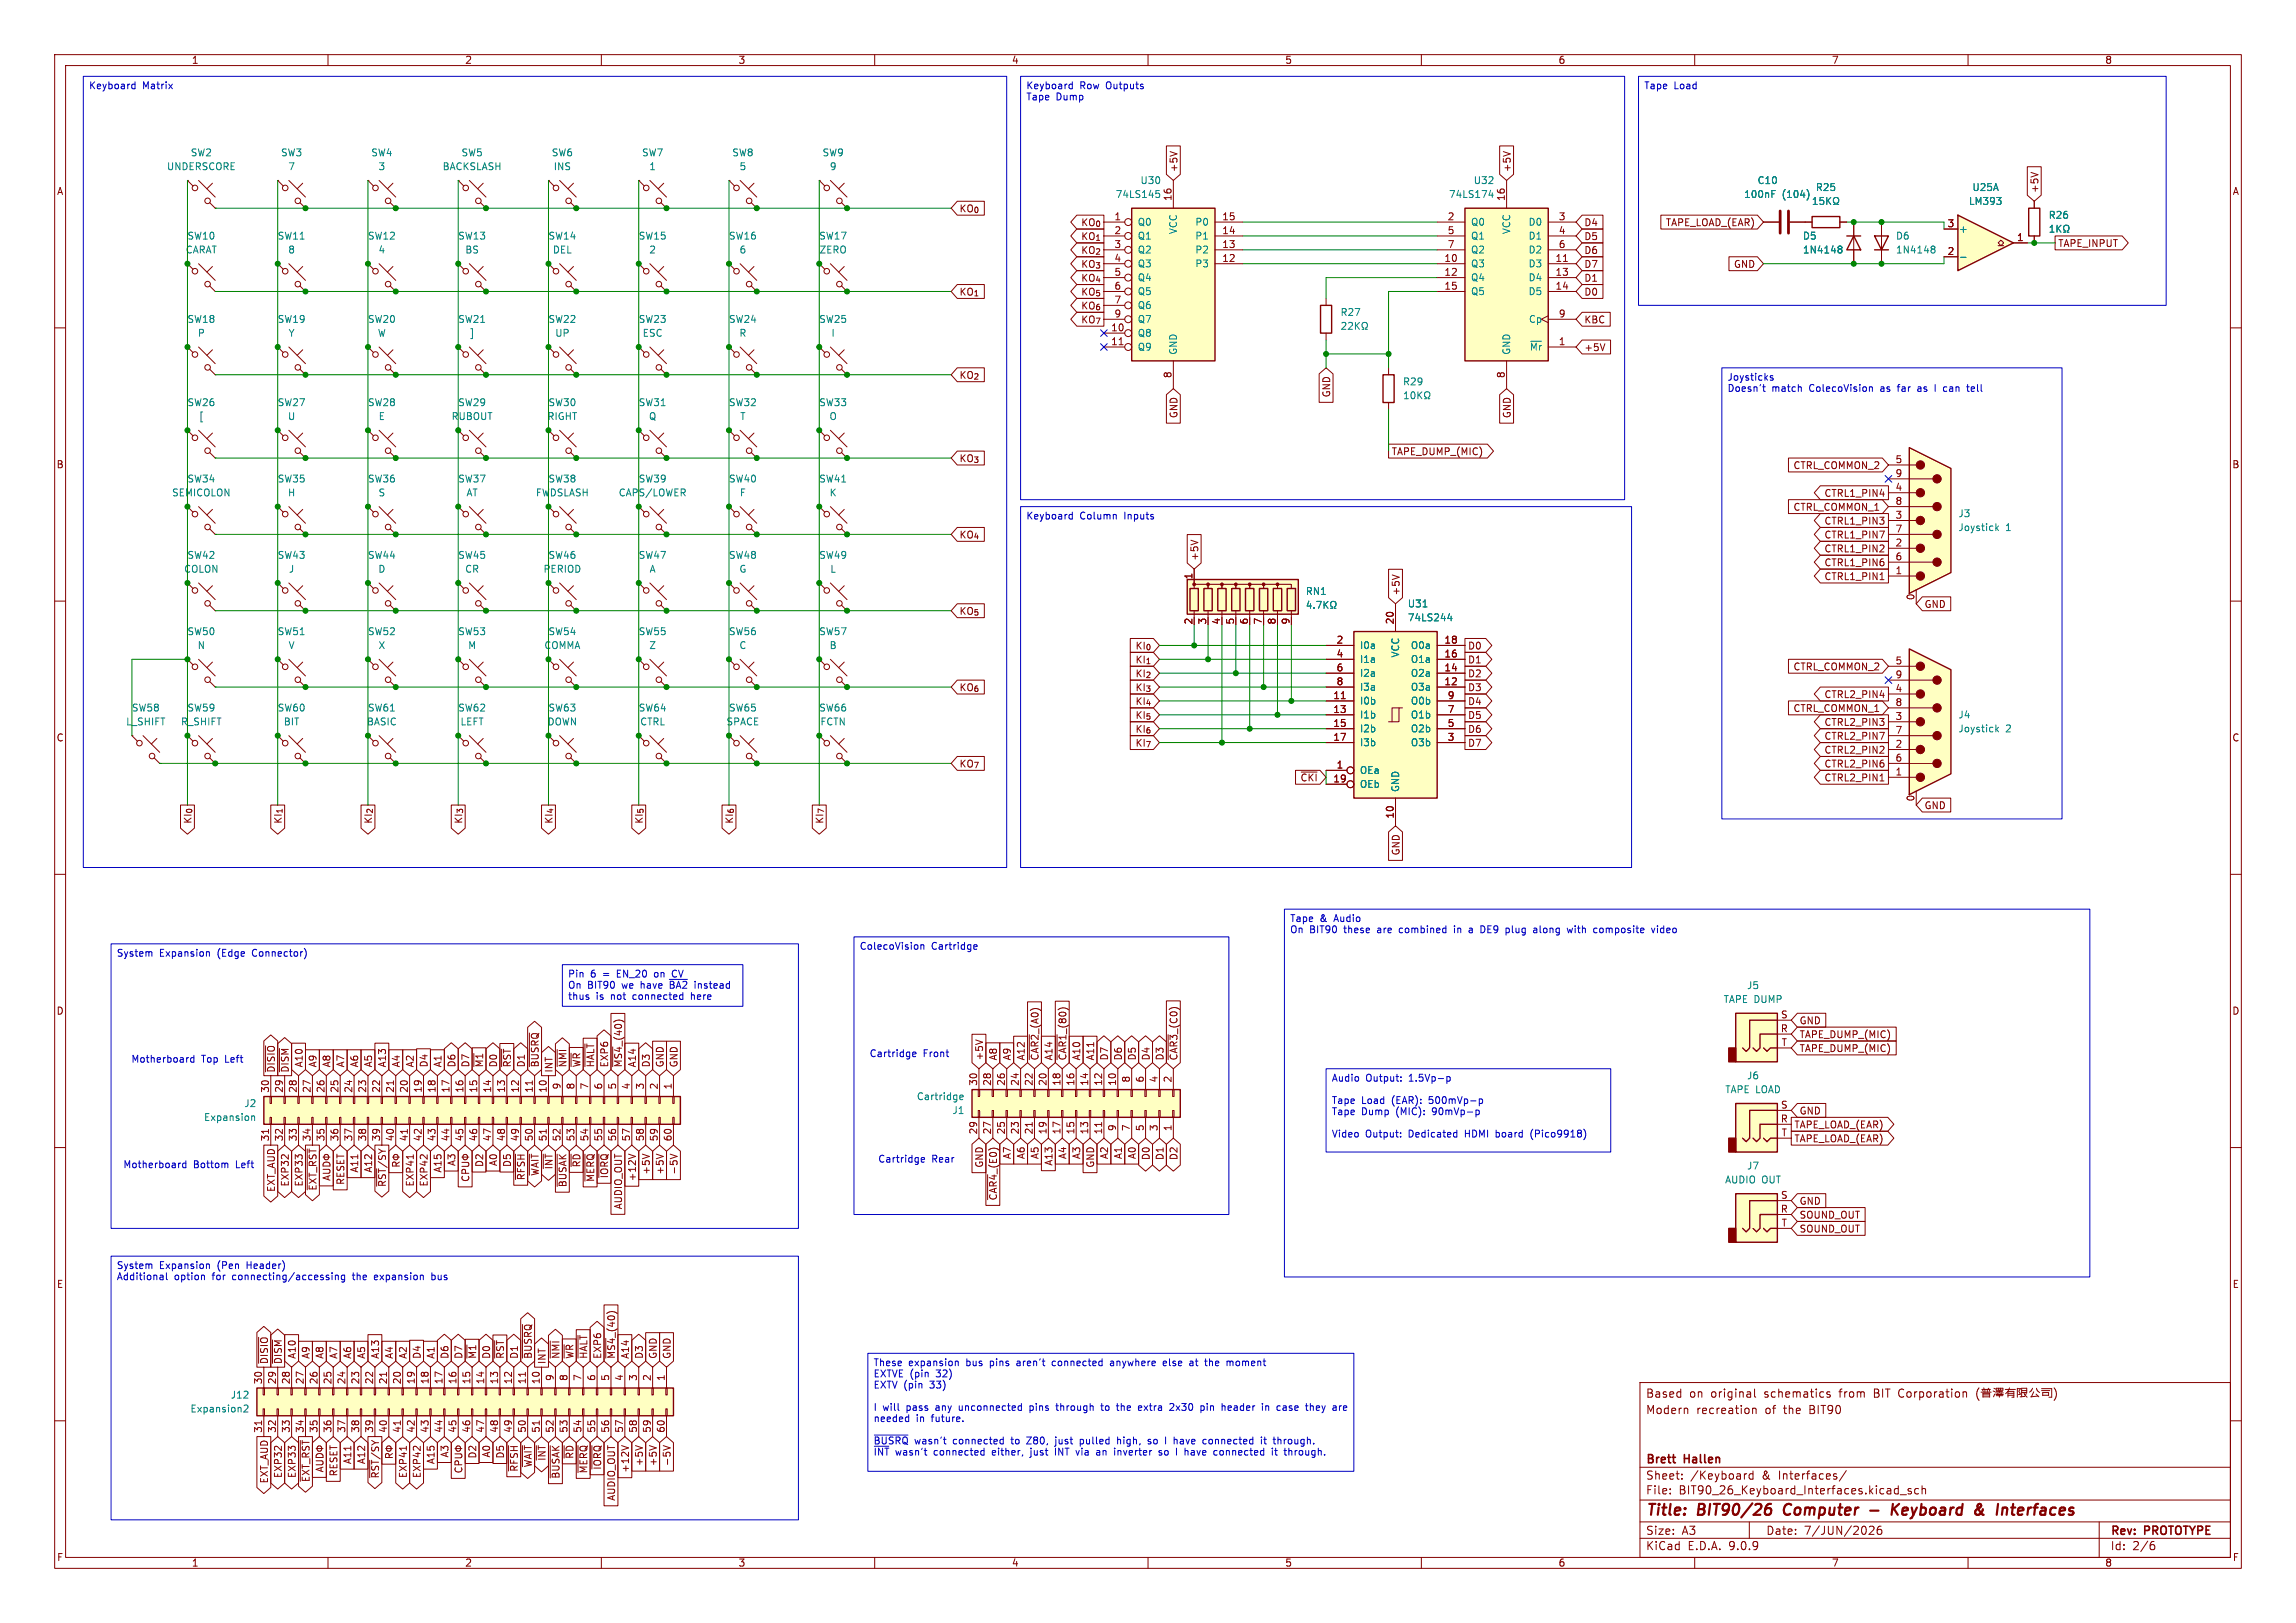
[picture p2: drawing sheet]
<svg xmlns="http://www.w3.org/2000/svg" width="420mm" height="297mm" viewBox="0 0 420 297" stroke-linecap="round" stroke-linejoin="round" font-family="sans-serif">
<defs><g id="words">
<g font-size="2.8" fill="#840000">
<text x="301" y="277.9">Title:</text>
<text x="310.6" y="277.9">BIT90/26</text>
<text x="327.2" y="277.9">Computer</text>
<text x="348.5" y="277.9">Keyboard</text>
<text x="364.5" y="277.9">&amp;</text>
<text x="369.3" y="277.9">Interfaces</text>
</g>
<g font-size="2.1" fill="#840000">
<text x="301" y="256">Based</text>
<text x="309" y="256">on</text>
<text x="313" y="256">original</text>
<text x="322.9" y="256">schematics</text>
<text x="336.8" y="256">from</text>
<text x="343.2" y="256">BIT Corporation</text>
<text x="301" y="259">Modern</text>
<text x="310.3" y="259">recreation</text>
<text x="322.9" y="259">of</text>
<text x="326.5" y="259">the</text>
<text x="331.3" y="259">BIT90</text>
<text x="301" y="268.2">Brett</text>
<text x="308.2" y="268.2">Hallen</text>
<text x="301" y="273.7">File:</text>
<text x="301" y="271">Sheet:</text>
<text x="307.1" y="273.7">BIT90_26_Keyboard_Interfaces.kicad_sch</text>
<text x="309.2" y="271">/Keyboard</text>
<text x="322.4" y="271">&amp;</text>
<text x="325.5" y="271">Interfaces/</text>
<text x="301" y="281.1">Size:</text>
<text x="307.6" y="281.1">A3</text>
<text x="323" y="281.1">Date:</text>
<text x="330" y="281.1">7/JUN/2026</text>
<text x="386" y="281.3">Rev:</text>
<text x="392.4" y="281.3">PROTOTYPE</text>
<text x="301" y="283.9">KiCad</text>
<text x="308.7" y="283.9">E.D.A.</text>
<text x="316.3" y="283.9">9.0.9</text>
<text x="386" y="283.9">Id:</text>
<text x="390.1" y="283.9">2/6</text>
</g>
<g font-size="1.8" fill="#840000">
<text x="35" y="11.9">1</text>
<text x="85" y="11.9">2</text>
<text x="135" y="11.9">3</text>
<text x="185" y="11.9">4</text>
<text x="235" y="11.9">5</text>
<text x="285" y="11.9">6</text>
<text x="335" y="11.9">7</text>
<text x="385" y="11.9">8</text>
<text x="10.3" y="35.9">A</text>
<text x="215.6" y="31.6" transform="rotate(-90 215.6 31.6)">+5V</text>
<text x="276.5" y="31.6" transform="rotate(-90 276.5 31.6)">+5V</text>
<text x="373.1" y="35.4" transform="rotate(-90 373.1 35.4)">+5V</text>
<text x="408.3" y="35.9">A</text>
<text x="175.4" y="39.1">KO_{0}</text>
<text x="197.6" y="41.6">KO_{0}</text>
<text x="203.8" y="40.4">1</text>
<text x="214.4" y="36.9" transform="rotate(-90 214.4 36.9)">16</text>
<text x="223.5" y="40.4">15</text>
<text x="264.7" y="40.4">2</text>
<text x="275.3" y="36.9" transform="rotate(-90 275.3 36.9)">16</text>
<text x="285" y="40.4">3</text>
<text x="289.7" y="41.6">D4</text>
<text x="304.6" y="41.6">TAPE_LOAD_(EAR)</text>
<text x="356.2" y="41.7">3</text>
<text x="197.6" y="46.7">KO_{2}</text>
<text x="197.6" y="44.1">KO_{1}</text>
<text x="203.8" y="42.9">2</text>
<text x="203.8" y="45.5">3</text>
<text x="223.5" y="42.9">14</text>
<text x="223.5" y="45.5">13</text>
<text x="264.7" y="42.9">5</text>
<text x="264.7" y="45.5">7</text>
<text x="285" y="42.9">4</text>
<text x="285" y="45.5">6</text>
<text x="289.7" y="46.7">D6</text>
<text x="289.7" y="44.1">D5</text>
<text x="356.2" y="46.7">2</text>
<text x="368.9" y="44.2">1</text>
<text x="376.4" y="45.4">TAPE_INPUT</text>
<text x="197.6" y="49.2">KO_{3}</text>
<text x="197.6" y="51.8">KO_{4}</text>
<text x="203.8" y="48">4</text>
<text x="203.8" y="50.5">5</text>
<text x="203.8" y="53.1">6</text>
<text x="223.5" y="48">12</text>
<text x="264.1" y="48">10</text>
<text x="264.1" y="50.5">12</text>
<text x="264.1" y="53.1">15</text>
<text x="284.4" y="48">11</text>
<text x="284.4" y="50.5">13</text>
<text x="284.4" y="53.1">14</text>
<text x="289.7" y="51.8">D1</text>
<text x="289.7" y="49.2">D7</text>
<text x="317.1" y="49.2">GND</text>
<text x="175.4" y="54.3">KO_{1}</text>
<text x="197.6" y="54.3">KO_{5}</text>
<text x="197.6" y="59.4">KO_{7}</text>
<text x="197.6" y="56.8">KO_{6}</text>
<text x="203.8" y="55.6">7</text>
<text x="203.8" y="58.2">9</text>
<text x="285" y="58.2">9</text>
<text x="289.7" y="59.4">KBC</text>
<text x="289.7" y="54.3">D0</text>
<text x="203.2" y="60.7">10</text>
<text x="203.2" y="63.2">11</text>
<text x="285" y="63.2">1</text>
<text x="289.7" y="64.5">+5V</text>
<text x="175.4" y="69.5">KO_{2}</text>
<text x="214.4" y="69.3" transform="rotate(-90 214.4 69.3)">8</text>
<text x="275.3" y="69.3" transform="rotate(-90 275.3 69.3)">8</text>
<text x="215.6" y="76.6" transform="rotate(-90 215.6 76.6)">GND</text>
<text x="243.5" y="72.8" transform="rotate(-90 243.5 72.8)">GND</text>
<text x="276.5" y="76.6" transform="rotate(-90 276.5 76.6)">GND</text>
<text x="254.5" y="83.5">TAPE_DUMP_(MIC)</text>
<text x="10.3" y="85.9">B</text>
<text x="175.4" y="84.8">KO_{3}</text>
<text x="328" y="86">CTRL_COMMON_2</text>
<text x="346.6" y="84.8">5</text>
<text x="346.6" y="87.4">9</text>
<text x="346.6" y="89.9">4</text>
<text x="408.2" y="85.9">B</text>
<text x="328" y="93.7">CTRL_COMMON_1</text>
<text x="333.6" y="91.1">CTRL1_PIN4</text>
<text x="346.6" y="92.5">8</text>
<text x="346.6" y="95">3</text>
<text x="175.4" y="98.7">KO_{4}</text>
<text x="333.6" y="101.3">CTRL1_PIN2</text>
<text x="333.6" y="96.2">CTRL1_PIN3</text>
<text x="333.6" y="98.7">CTRL1_PIN7</text>
<text x="346.6" y="97.5">7</text>
<text x="346.6" y="100.1">2</text>
<text x="218.2" y="106.1" transform="rotate(-90 218.2 106.1)">1</text>
<text x="219.4" y="102.7" transform="rotate(-90 219.4 102.7)">+5V</text>
<text x="333.6" y="106.4">CTRL1_PIN1</text>
<text x="333.6" y="103.8">CTRL1_PIN6</text>
<text x="346.6" y="102.6">6</text>
<text x="346.6" y="105.2">1</text>
<text x="175.4" y="112.7">KO_{5}</text>
<text x="256.2" y="109.1" transform="rotate(-90 256.2 109.1)">+5V</text>
<text x="350.3" y="109.9" transform="rotate(-90 350.3 109.9)">0</text>
<text x="351.9" y="111.4">GND</text>
<text x="207.6" y="119.1">KI_{0}</text>
<text x="218.2" y="114.4" transform="rotate(-90 218.2 114.4)">2</text>
<text x="220.7" y="114.4" transform="rotate(-90 220.7 114.4)">3</text>
<text x="223.3" y="114.4" transform="rotate(-90 223.3 114.4)">4</text>
<text x="225.8" y="114.4" transform="rotate(-90 225.8 114.4)">5</text>
<text x="228.3" y="114.4" transform="rotate(-90 228.3 114.4)">6</text>
<text x="230.9" y="114.4" transform="rotate(-90 230.9 114.4)">7</text>
<text x="233.4" y="114.4" transform="rotate(-90 233.4 114.4)">8</text>
<text x="236" y="114.4" transform="rotate(-90 236 114.4)">9</text>
<text x="244.4" y="117.9">2</text>
<text x="255" y="114.3" transform="rotate(-90 255 114.3)">20</text>
<text x="264.1" y="117.9">18</text>
<text x="268.4" y="119.1">D0</text>
<text x="207.6" y="121.6">KI_{1}</text>
<text x="207.6" y="124.1">KI_{2}</text>
<text x="244.4" y="120.4">4</text>
<text x="244.4" y="122.9">6</text>
<text x="244.4" y="125.5">8</text>
<text x="264.1" y="120.4">16</text>
<text x="264.1" y="122.9">14</text>
<text x="264.1" y="125.5">12</text>
<text x="268.4" y="121.6">D1</text>
<text x="268.4" y="124.1">D2</text>
<text x="328" y="122.9">CTRL_COMMON_2</text>
<text x="346.6" y="121.7">5</text>
<text x="346.6" y="124.2">9</text>
<text x="175.4" y="126.7">KO_{6}</text>
<text x="207.6" y="131.8">KI_{5}</text>
<text x="207.6" y="129.2">KI_{4}</text>
<text x="207.6" y="126.7">KI_{3}</text>
<text x="243.8" y="128">11</text>
<text x="243.8" y="130.6">13</text>
<text x="264.7" y="128">9</text>
<text x="264.7" y="130.6">7</text>
<text x="268.4" y="131.8">D5</text>
<text x="268.4" y="129.2">D4</text>
<text x="268.4" y="126.7">D3</text>
<text x="328" y="130.5">CTRL_COMMON_1</text>
<text x="333.6" y="128">CTRL2_PIN4</text>
<text x="346.6" y="126.7">4</text>
<text x="346.6" y="129.3">8</text>
<text x="346.6" y="131.8">3</text>
<text x="10.3" y="135.9">C</text>
<text x="207.6" y="136.8">KI_{7}</text>
<text x="207.6" y="134.3">KI_{6}</text>
<text x="243.8" y="133.1">15</text>
<text x="243.8" y="135.6">17</text>
<text x="264.7" y="133.1">5</text>
<text x="264.7" y="135.6">3</text>
<text x="268.4" y="136.8">D7</text>
<text x="268.4" y="134.3">D6</text>
<text x="333.6" y="135.6">CTRL2_PIN7</text>
<text x="333.6" y="133">CTRL2_PIN3</text>
<text x="346.6" y="134.4">7</text>
<text x="346.6" y="136.9">2</text>
<text x="408.2" y="135.9">C</text>
<text x="175.4" y="140.7">KO_{7}</text>
<text x="237.8" y="143.2">~{CKI}</text>
<text x="243.8" y="143.3">19</text>
<text x="244.4" y="140.7">1</text>
<text x="333.6" y="138.1">CTRL2_PIN2</text>
<text x="333.6" y="140.7">CTRL2_PIN6</text>
<text x="333.6" y="143.2">CTRL2_PIN1</text>
<text x="346.6" y="139.4">6</text>
<text x="346.6" y="142">1</text>
<text x="255" y="149.9" transform="rotate(-90 255 149.9)">10</text>
<text x="350.3" y="146.8" transform="rotate(-90 350.3 146.8)">0</text>
<text x="351.9" y="148.3">GND</text>
<text x="35.2" y="150.9" transform="rotate(-90 35.2 150.9)">KI_{0}</text>
<text x="51.8" y="150.9" transform="rotate(-90 51.8 150.9)">KI_{1}</text>
<text x="68.3" y="150.9" transform="rotate(-90 68.3 150.9)">KI_{2}</text>
<text x="84.8" y="150.9" transform="rotate(-90 84.8 150.9)">KI_{3}</text>
<text x="101.3" y="150.9" transform="rotate(-90 101.3 150.9)">KI_{4}</text>
<text x="117.8" y="150.9" transform="rotate(-90 117.8 150.9)">KI_{5}</text>
<text x="134.3" y="150.9" transform="rotate(-90 134.3 150.9)">KI_{6}</text>
<text x="150.8" y="150.9" transform="rotate(-90 150.8 150.9)">KI_{7}</text>
<text x="256.2" y="156.6" transform="rotate(-90 256.2 156.6)">GND</text>
<text x="10.3" y="185.9">D</text>
<text x="408.2" y="185.9">D</text>
<text x="325.7" y="189">R</text>
<text x="325.7" y="186.4">S</text>
<text x="325.8" y="191.5">T</text>
<text x="329.1" y="187.6">GND</text>
<text x="329.1" y="190.2">TAPE_DUMP_(MIC)</text>
<text x="50.5" y="196.4" transform="rotate(-90 50.5 196.4)">~{DISIO}</text>
<text x="53" y="196.4" transform="rotate(-90 53 196.4)">~{DISM}</text>
<text x="55.6" y="195.4" transform="rotate(-90 55.6 195.4)">A10</text>
<text x="58.1" y="195.4" transform="rotate(-90 58.1 195.4)">A9</text>
<text x="60.6" y="195.4" transform="rotate(-90 60.6 195.4)">A8</text>
<text x="63.2" y="195.4" transform="rotate(-90 63.2 195.4)">A7</text>
<text x="65.7" y="195.4" transform="rotate(-90 65.7 195.4)">A6</text>
<text x="68.3" y="195.4" transform="rotate(-90 68.3 195.4)">A5</text>
<text x="70.8" y="195.4" transform="rotate(-90 70.8 195.4)">A13</text>
<text x="73.3" y="195.4" transform="rotate(-90 73.3 195.4)">A4</text>
<text x="75.9" y="195.4" transform="rotate(-90 75.9 195.4)">A2</text>
<text x="78.4" y="195.4" transform="rotate(-90 78.4 195.4)">D4</text>
<text x="81" y="195.4" transform="rotate(-90 81 195.4)">A1</text>
<text x="83.5" y="195.4" transform="rotate(-90 83.5 195.4)">D6</text>
<text x="86" y="195.4" transform="rotate(-90 86 195.4)">D7</text>
<text x="88.6" y="195.4" transform="rotate(-90 88.6 195.4)">~{M1}</text>
<text x="91.1" y="195.4" transform="rotate(-90 91.1 195.4)">D0</text>
<text x="93.7" y="195.4" transform="rotate(-90 93.7 195.4)">~{RST}</text>
<text x="96.2" y="195.4" transform="rotate(-90 96.2 195.4)">D1</text>
<text x="98.7" y="195.4" transform="rotate(-90 98.7 195.4)">~{BUSRQ}</text>
<text x="101.3" y="196.4" transform="rotate(-90 101.3 196.4)">INT</text>
<text x="103.8" y="195.4" transform="rotate(-90 103.8 195.4)">~{NMI}</text>
<text x="106.4" y="195.4" transform="rotate(-90 106.4 195.4)">~{WR}</text>
<text x="108.9" y="195.4" transform="rotate(-90 108.9 195.4)">~{HALT}</text>
<text x="111.4" y="195.4" transform="rotate(-90 111.4 195.4)">EXP6</text>
<text x="114" y="195.4" transform="rotate(-90 114 195.4)">~{MS4}_(40)</text>
<text x="116.5" y="195.4" transform="rotate(-90 116.5 195.4)">A14</text>
<text x="119.1" y="195.4" transform="rotate(-90 119.1 195.4)">D3</text>
<text x="121.6" y="195.4" transform="rotate(-90 121.6 195.4)">GND</text>
<text x="124.1" y="195.4" transform="rotate(-90 124.1 195.4)">GND</text>
<text x="180" y="194.2" transform="rotate(-90 180 194.2)">+5V</text>
<text x="182.6" y="194.2" transform="rotate(-90 182.6 194.2)">A8</text>
<text x="185.1" y="194.2" transform="rotate(-90 185.1 194.2)">A9</text>
<text x="187.6" y="194.2" transform="rotate(-90 187.6 194.2)">A12</text>
<text x="190.2" y="194.2" transform="rotate(-90 190.2 194.2)">~{CAR2}_(A0)</text>
<text x="192.7" y="194.2" transform="rotate(-90 192.7 194.2)">A14</text>
<text x="195.3" y="194.2" transform="rotate(-90 195.3 194.2)">~{CAR1}_(80)</text>
<text x="197.8" y="194.2" transform="rotate(-90 197.8 194.2)">A10</text>
<text x="200.3" y="194.2" transform="rotate(-90 200.3 194.2)">A11</text>
<text x="202.9" y="194.2" transform="rotate(-90 202.9 194.2)">D7</text>
<text x="205.4" y="194.2" transform="rotate(-90 205.4 194.2)">D6</text>
<text x="208" y="194.2" transform="rotate(-90 208 194.2)">D5</text>
<text x="210.5" y="194.2" transform="rotate(-90 210.5 194.2)">D4</text>
<text x="213" y="194.2" transform="rotate(-90 213 194.2)">D3</text>
<text x="215.6" y="194.2" transform="rotate(-90 215.6 194.2)">~{CAR3}_(C0)</text>
<text x="329.1" y="192.7">TAPE_DUMP_(MIC)</text>
<text x="49.3" y="200.1" transform="rotate(-90 49.3 200.1)">30</text>
<text x="51.8" y="200.1" transform="rotate(-90 51.8 200.1)">29</text>
<text x="54.4" y="200.1" transform="rotate(-90 54.4 200.1)">28</text>
<text x="56.9" y="200.1" transform="rotate(-90 56.9 200.1)">27</text>
<text x="59.4" y="200.1" transform="rotate(-90 59.4 200.1)">26</text>
<text x="62" y="200.1" transform="rotate(-90 62 200.1)">25</text>
<text x="64.5" y="200.1" transform="rotate(-90 64.5 200.1)">24</text>
<text x="67.1" y="200.1" transform="rotate(-90 67.1 200.1)">23</text>
<text x="69.6" y="200.1" transform="rotate(-90 69.6 200.1)">22</text>
<text x="72.1" y="200.1" transform="rotate(-90 72.1 200.1)">21</text>
<text x="74.7" y="200.1" transform="rotate(-90 74.7 200.1)">20</text>
<text x="77.2" y="200.1" transform="rotate(-90 77.2 200.1)">19</text>
<text x="79.8" y="200.1" transform="rotate(-90 79.8 200.1)">18</text>
<text x="82.3" y="200.1" transform="rotate(-90 82.3 200.1)">17</text>
<text x="84.8" y="200.1" transform="rotate(-90 84.8 200.1)">16</text>
<text x="87.4" y="200.1" transform="rotate(-90 87.4 200.1)">15</text>
<text x="89.9" y="200.1" transform="rotate(-90 89.9 200.1)">14</text>
<text x="92.5" y="200.1" transform="rotate(-90 92.5 200.1)">13</text>
<text x="95" y="200.1" transform="rotate(-90 95 200.1)">12</text>
<text x="97.5" y="200.1" transform="rotate(-90 97.5 200.1)">11</text>
<text x="100.1" y="200.1" transform="rotate(-90 100.1 200.1)">10</text>
<text x="102.6" y="199.5" transform="rotate(-90 102.6 199.5)">9</text>
<text x="105.2" y="199.5" transform="rotate(-90 105.2 199.5)">8</text>
<text x="107.7" y="199.5" transform="rotate(-90 107.7 199.5)">7</text>
<text x="110.2" y="199.5" transform="rotate(-90 110.2 199.5)">6</text>
<text x="112.8" y="199.5" transform="rotate(-90 112.8 199.5)">5</text>
<text x="115.3" y="199.5" transform="rotate(-90 115.3 199.5)">4</text>
<text x="117.9" y="199.5" transform="rotate(-90 117.9 199.5)">3</text>
<text x="120.4" y="199.5" transform="rotate(-90 120.4 199.5)">2</text>
<text x="122.9" y="199.5" transform="rotate(-90 122.9 199.5)">1</text>
<text x="178.8" y="198.8" transform="rotate(-90 178.8 198.8)">30</text>
<text x="181.4" y="198.8" transform="rotate(-90 181.4 198.8)">28</text>
<text x="183.9" y="198.8" transform="rotate(-90 183.9 198.8)">26</text>
<text x="186.4" y="198.8" transform="rotate(-90 186.4 198.8)">24</text>
<text x="189" y="198.8" transform="rotate(-90 189 198.8)">22</text>
<text x="191.5" y="198.8" transform="rotate(-90 191.5 198.8)">20</text>
<text x="194.1" y="198.8" transform="rotate(-90 194.1 198.8)">18</text>
<text x="196.6" y="198.8" transform="rotate(-90 196.6 198.8)">16</text>
<text x="199.1" y="198.8" transform="rotate(-90 199.1 198.8)">14</text>
<text x="201.7" y="198.8" transform="rotate(-90 201.7 198.8)">12</text>
<text x="204.2" y="198.8" transform="rotate(-90 204.2 198.8)">10</text>
<text x="206.8" y="198.2" transform="rotate(-90 206.8 198.2)">8</text>
<text x="209.3" y="198.2" transform="rotate(-90 209.3 198.2)">6</text>
<text x="211.8" y="198.2" transform="rotate(-90 211.8 198.2)">4</text>
<text x="214.4" y="198.2" transform="rotate(-90 214.4 198.2)">2</text>
<text x="325.7" y="202.9">S</text>
<text x="49.3" y="209" transform="rotate(-90 49.3 209)">31</text>
<text x="51.8" y="209" transform="rotate(-90 51.8 209)">32</text>
<text x="54.4" y="209" transform="rotate(-90 54.4 209)">33</text>
<text x="56.9" y="209" transform="rotate(-90 56.9 209)">34</text>
<text x="59.4" y="209" transform="rotate(-90 59.4 209)">35</text>
<text x="62" y="209" transform="rotate(-90 62 209)">36</text>
<text x="64.5" y="209" transform="rotate(-90 64.5 209)">37</text>
<text x="67.1" y="209" transform="rotate(-90 67.1 209)">38</text>
<text x="69.6" y="209" transform="rotate(-90 69.6 209)">39</text>
<text x="72.1" y="209" transform="rotate(-90 72.1 209)">40</text>
<text x="74.7" y="209" transform="rotate(-90 74.7 209)">41</text>
<text x="77.2" y="209" transform="rotate(-90 77.2 209)">42</text>
<text x="79.8" y="209" transform="rotate(-90 79.8 209)">43</text>
<text x="82.3" y="209" transform="rotate(-90 82.3 209)">44</text>
<text x="84.8" y="209" transform="rotate(-90 84.8 209)">45</text>
<text x="87.4" y="209" transform="rotate(-90 87.4 209)">46</text>
<text x="89.9" y="209" transform="rotate(-90 89.9 209)">47</text>
<text x="92.5" y="209" transform="rotate(-90 92.5 209)">48</text>
<text x="95" y="209" transform="rotate(-90 95 209)">49</text>
<text x="97.5" y="209" transform="rotate(-90 97.5 209)">50</text>
<text x="100.1" y="209" transform="rotate(-90 100.1 209)">51</text>
<text x="102.6" y="209" transform="rotate(-90 102.6 209)">52</text>
<text x="105.2" y="209" transform="rotate(-90 105.2 209)">53</text>
<text x="107.7" y="209" transform="rotate(-90 107.7 209)">54</text>
<text x="110.2" y="209" transform="rotate(-90 110.2 209)">55</text>
<text x="112.8" y="209" transform="rotate(-90 112.8 209)">56</text>
<text x="115.3" y="209" transform="rotate(-90 115.3 209)">57</text>
<text x="117.9" y="209" transform="rotate(-90 117.9 209)">58</text>
<text x="120.4" y="209" transform="rotate(-90 120.4 209)">59</text>
<text x="122.9" y="209" transform="rotate(-90 122.9 209)">60</text>
<text x="178.8" y="207.7" transform="rotate(-90 178.8 207.7)">29</text>
<text x="181.4" y="207.7" transform="rotate(-90 181.4 207.7)">27</text>
<text x="183.9" y="207.7" transform="rotate(-90 183.9 207.7)">25</text>
<text x="186.4" y="207.7" transform="rotate(-90 186.4 207.7)">23</text>
<text x="189" y="207.7" transform="rotate(-90 189 207.7)">21</text>
<text x="191.5" y="207.7" transform="rotate(-90 191.5 207.7)">19</text>
<text x="194.1" y="207.7" transform="rotate(-90 194.1 207.7)">17</text>
<text x="196.6" y="207.7" transform="rotate(-90 196.6 207.7)">15</text>
<text x="199.1" y="207.7" transform="rotate(-90 199.1 207.7)">13</text>
<text x="201.7" y="207.7" transform="rotate(-90 201.7 207.7)">11</text>
<text x="204.2" y="207.1" transform="rotate(-90 204.2 207.1)">9</text>
<text x="206.8" y="207.1" transform="rotate(-90 206.8 207.1)">7</text>
<text x="209.3" y="207.1" transform="rotate(-90 209.3 207.1)">5</text>
<text x="211.8" y="207.1" transform="rotate(-90 211.8 207.1)">3</text>
<text x="214.4" y="207.1" transform="rotate(-90 214.4 207.1)">1</text>
<text x="325.7" y="205.5">R</text>
<text x="325.8" y="208">T</text>
<text x="328.1" y="209.2">TAPE_LOAD_(EAR)</text>
<text x="328.1" y="206.7">TAPE_LOAD_(EAR)</text>
<text x="329.1" y="204.2">GND</text>
<text x="65.7" y="214.7" transform="rotate(-90 65.7 214.7)">A11</text>
<text x="68.3" y="214.7" transform="rotate(-90 68.3 214.7)">A12</text>
<text x="81" y="214.7" transform="rotate(-90 81 214.7)">A15</text>
<text x="83.5" y="213.5" transform="rotate(-90 83.5 213.5)">A3</text>
<text x="88.6" y="213.7" transform="rotate(-90 88.6 213.7)">D2</text>
<text x="91.1" y="213.5" transform="rotate(-90 91.1 213.5)">A0</text>
<text x="93.7" y="213.7" transform="rotate(-90 93.7 213.7)">D5</text>
<text x="98.7" y="215.3" transform="rotate(-90 98.7 215.3)">~{WAIT}</text>
<text x="101.3" y="214.1" transform="rotate(-90 101.3 214.1)">~{INT}</text>
<text x="106.4" y="213.7" transform="rotate(-90 106.4 213.7)">~{RD}</text>
<text x="111.4" y="215.7" transform="rotate(-90 111.4 215.7)">~{IORQ}</text>
<text x="119.1" y="215.1" transform="rotate(-90 119.1 215.1)">+5V</text>
<text x="121.6" y="215.1" transform="rotate(-90 121.6 215.1)">+5V</text>
<text x="124.1" y="215.1" transform="rotate(-90 124.1 215.1)">-5V</text>
<text x="180" y="213.8" transform="rotate(-90 180 213.8)">GND</text>
<text x="185.1" y="212.2" transform="rotate(-90 185.1 212.2)">A7</text>
<text x="187.6" y="212.2" transform="rotate(-90 187.6 212.2)">A6</text>
<text x="190.2" y="212.2" transform="rotate(-90 190.2 212.2)">A5</text>
<text x="192.7" y="213.4" transform="rotate(-90 192.7 213.4)">A13</text>
<text x="195.3" y="212.2" transform="rotate(-90 195.3 212.2)">A4</text>
<text x="197.8" y="212.2" transform="rotate(-90 197.8 212.2)">A3</text>
<text x="200.3" y="213.8" transform="rotate(-90 200.3 213.8)">GND</text>
<text x="202.9" y="212.2" transform="rotate(-90 202.9 212.2)">A2</text>
<text x="205.4" y="212.2" transform="rotate(-90 205.4 212.2)">A1</text>
<text x="208" y="212.2" transform="rotate(-90 208 212.2)">A0</text>
<text x="210.5" y="212.4" transform="rotate(-90 210.5 212.4)">D0</text>
<text x="213" y="212.4" transform="rotate(-90 213 212.4)">D1</text>
<text x="215.6" y="212.4" transform="rotate(-90 215.6 212.4)">D2</text>
<text x="50.5" y="218.2" transform="rotate(-90 50.5 218.2)">EXT_AUD</text>
<text x="53" y="217.2" transform="rotate(-90 53 217.2)">EXP32</text>
<text x="55.6" y="217.2" transform="rotate(-90 55.6 217.2)">EXP33</text>
<text x="58.1" y="218" transform="rotate(-90 58.1 218)">~{EXT_RST}</text>
<text x="63.2" y="216.9" transform="rotate(-90 63.2 216.9)">RESET</text>
<text x="70.8" y="217.3" transform="rotate(-90 70.8 217.3)">~{RST}/SY</text>
<text x="75.9" y="217.2" transform="rotate(-90 75.9 217.2)">EXP41</text>
<text x="78.4" y="217.2" transform="rotate(-90 78.4 217.2)">EXP42</text>
<text x="96.2" y="216.1" transform="rotate(-90 96.2 216.1)">~{RFSH}</text>
<text x="103.8" y="217.4" transform="rotate(-90 103.8 217.4)">~{BUSAK}</text>
<text x="108.9" y="216.4" transform="rotate(-90 108.9 216.4)">~{MERQ}</text>
<text x="114" y="221.4" transform="rotate(-90 114 221.4)">AUDIO_OUT</text>
<text x="116.5" y="216.3" transform="rotate(-90 116.5 216.3)">+12V</text>
<text x="182.6" y="219.8" transform="rotate(-90 182.6 219.8)">~{CAR4}_(E0)</text>
<text x="325.7" y="222">R</text>
<text x="325.7" y="219.5">S</text>
<text x="329.1" y="220.7">GND</text>
<text x="325.8" y="224.5">T</text>
<text x="329.1" y="225.7">SOUND_OUT</text>
<text x="329.1" y="223.2">SOUND_OUT</text>
<text x="10.3" y="235.9">E</text>
<text x="408.3" y="235.9">E</text>
<text x="49.2" y="249.7" transform="rotate(-90 49.2 249.7)">~{DISIO}</text>
<text x="51.8" y="249.7" transform="rotate(-90 51.8 249.7)">~{DISM}</text>
<text x="54.3" y="248.8" transform="rotate(-90 54.3 248.8)">A10</text>
<text x="56.8" y="248.8" transform="rotate(-90 56.8 248.8)">A9</text>
<text x="59.4" y="248.8" transform="rotate(-90 59.4 248.8)">A8</text>
<text x="61.9" y="248.8" transform="rotate(-90 61.9 248.8)">A7</text>
<text x="64.5" y="248.8" transform="rotate(-90 64.5 248.8)">A6</text>
<text x="67" y="248.8" transform="rotate(-90 67 248.8)">A5</text>
<text x="69.5" y="248.8" transform="rotate(-90 69.5 248.8)">A13</text>
<text x="72.1" y="248.8" transform="rotate(-90 72.1 248.8)">A4</text>
<text x="74.6" y="248.8" transform="rotate(-90 74.6 248.8)">A2</text>
<text x="77.2" y="248.8" transform="rotate(-90 77.2 248.8)">D4</text>
<text x="79.7" y="248.8" transform="rotate(-90 79.7 248.8)">A1</text>
<text x="82.2" y="248.8" transform="rotate(-90 82.2 248.8)">D6</text>
<text x="84.8" y="248.8" transform="rotate(-90 84.8 248.8)">D7</text>
<text x="87.3" y="248.8" transform="rotate(-90 87.3 248.8)">~{M1}</text>
<text x="89.9" y="248.8" transform="rotate(-90 89.9 248.8)">D0</text>
<text x="92.4" y="248.8" transform="rotate(-90 92.4 248.8)">~{RST}</text>
<text x="94.9" y="248.8" transform="rotate(-90 94.9 248.8)">D1</text>
<text x="97.5" y="248.8" transform="rotate(-90 97.5 248.8)">~{BUSRQ}</text>
<text x="100" y="249.7" transform="rotate(-90 100 249.7)">INT</text>
<text x="102.6" y="248.8" transform="rotate(-90 102.6 248.8)">~{NMI}</text>
<text x="105.1" y="248.8" transform="rotate(-90 105.1 248.8)">~{WR}</text>
<text x="107.6" y="248.8" transform="rotate(-90 107.6 248.8)">~{HALT}</text>
<text x="110.2" y="248.8" transform="rotate(-90 110.2 248.8)">EXP6</text>
<text x="112.7" y="248.8" transform="rotate(-90 112.7 248.8)">~{MS4}_(40)</text>
<text x="115.3" y="248.8" transform="rotate(-90 115.3 248.8)">A14</text>
<text x="117.8" y="248.8" transform="rotate(-90 117.8 248.8)">D3</text>
<text x="120.3" y="248.8" transform="rotate(-90 120.3 248.8)">GND</text>
<text x="122.9" y="248.8" transform="rotate(-90 122.9 248.8)">GND</text>
<text x="48" y="253.4" transform="rotate(-90 48 253.4)">30</text>
<text x="50.5" y="253.4" transform="rotate(-90 50.5 253.4)">29</text>
<text x="53.1" y="253.4" transform="rotate(-90 53.1 253.4)">28</text>
<text x="55.6" y="253.4" transform="rotate(-90 55.6 253.4)">27</text>
<text x="58.2" y="253.4" transform="rotate(-90 58.2 253.4)">26</text>
<text x="60.7" y="253.4" transform="rotate(-90 60.7 253.4)">25</text>
<text x="63.2" y="253.4" transform="rotate(-90 63.2 253.4)">24</text>
<text x="65.8" y="253.4" transform="rotate(-90 65.8 253.4)">23</text>
<text x="68.3" y="253.4" transform="rotate(-90 68.3 253.4)">22</text>
<text x="70.9" y="253.4" transform="rotate(-90 70.9 253.4)">21</text>
<text x="73.4" y="253.4" transform="rotate(-90 73.4 253.4)">20</text>
<text x="75.9" y="253.4" transform="rotate(-90 75.9 253.4)">19</text>
<text x="78.5" y="253.4" transform="rotate(-90 78.5 253.4)">18</text>
<text x="81" y="253.4" transform="rotate(-90 81 253.4)">17</text>
<text x="83.6" y="253.4" transform="rotate(-90 83.6 253.4)">16</text>
<text x="86.1" y="253.4" transform="rotate(-90 86.1 253.4)">15</text>
<text x="88.6" y="253.4" transform="rotate(-90 88.6 253.4)">14</text>
<text x="91.2" y="253.4" transform="rotate(-90 91.2 253.4)">13</text>
<text x="93.7" y="253.4" transform="rotate(-90 93.7 253.4)">12</text>
<text x="96.3" y="253.4" transform="rotate(-90 96.3 253.4)">11</text>
<text x="98.8" y="253.4" transform="rotate(-90 98.8 253.4)">10</text>
<text x="101.3" y="252.8" transform="rotate(-90 101.3 252.8)">9</text>
<text x="103.9" y="252.8" transform="rotate(-90 103.9 252.8)">8</text>
<text x="106.4" y="252.8" transform="rotate(-90 106.4 252.8)">7</text>
<text x="109" y="252.8" transform="rotate(-90 109 252.8)">6</text>
<text x="111.5" y="252.8" transform="rotate(-90 111.5 252.8)">5</text>
<text x="114" y="252.8" transform="rotate(-90 114 252.8)">4</text>
<text x="116.6" y="252.8" transform="rotate(-90 116.6 252.8)">3</text>
<text x="119.1" y="252.8" transform="rotate(-90 119.1 252.8)">2</text>
<text x="121.7" y="252.8" transform="rotate(-90 121.7 252.8)">1</text>
<text x="48" y="262.3" transform="rotate(-90 48 262.3)">31</text>
<text x="50.5" y="262.3" transform="rotate(-90 50.5 262.3)">32</text>
<text x="53.1" y="262.3" transform="rotate(-90 53.1 262.3)">33</text>
<text x="55.6" y="262.3" transform="rotate(-90 55.6 262.3)">34</text>
<text x="58.2" y="262.3" transform="rotate(-90 58.2 262.3)">35</text>
<text x="60.7" y="262.3" transform="rotate(-90 60.7 262.3)">36</text>
<text x="63.2" y="262.3" transform="rotate(-90 63.2 262.3)">37</text>
<text x="65.8" y="262.3" transform="rotate(-90 65.8 262.3)">38</text>
<text x="68.3" y="262.3" transform="rotate(-90 68.3 262.3)">39</text>
<text x="70.9" y="262.3" transform="rotate(-90 70.9 262.3)">40</text>
<text x="73.4" y="262.3" transform="rotate(-90 73.4 262.3)">41</text>
<text x="75.9" y="262.3" transform="rotate(-90 75.9 262.3)">42</text>
<text x="78.5" y="262.3" transform="rotate(-90 78.5 262.3)">43</text>
<text x="81" y="262.3" transform="rotate(-90 81 262.3)">44</text>
<text x="83.6" y="262.3" transform="rotate(-90 83.6 262.3)">45</text>
<text x="86.1" y="262.3" transform="rotate(-90 86.1 262.3)">46</text>
<text x="88.6" y="262.3" transform="rotate(-90 88.6 262.3)">47</text>
<text x="91.2" y="262.3" transform="rotate(-90 91.2 262.3)">48</text>
<text x="93.7" y="262.3" transform="rotate(-90 93.7 262.3)">49</text>
<text x="96.3" y="262.3" transform="rotate(-90 96.3 262.3)">50</text>
<text x="98.8" y="262.3" transform="rotate(-90 98.8 262.3)">51</text>
<text x="101.3" y="262.3" transform="rotate(-90 101.3 262.3)">52</text>
<text x="103.9" y="262.3" transform="rotate(-90 103.9 262.3)">53</text>
<text x="106.4" y="262.3" transform="rotate(-90 106.4 262.3)">54</text>
<text x="109" y="262.3" transform="rotate(-90 109 262.3)">55</text>
<text x="111.5" y="262.3" transform="rotate(-90 111.5 262.3)">56</text>
<text x="114" y="262.3" transform="rotate(-90 114 262.3)">57</text>
<text x="116.6" y="262.3" transform="rotate(-90 116.6 262.3)">58</text>
<text x="119.1" y="262.3" transform="rotate(-90 119.1 262.3)">59</text>
<text x="121.7" y="262.3" transform="rotate(-90 121.7 262.3)">60</text>
<text x="64.5" y="268" transform="rotate(-90 64.5 268)">A11</text>
<text x="67" y="268" transform="rotate(-90 67 268)">A12</text>
<text x="79.7" y="268" transform="rotate(-90 79.7 268)">A15</text>
<text x="82.2" y="266.8" transform="rotate(-90 82.2 266.8)">A3</text>
<text x="87.3" y="267" transform="rotate(-90 87.3 267)">D2</text>
<text x="89.9" y="266.8" transform="rotate(-90 89.9 266.8)">A0</text>
<text x="92.4" y="267" transform="rotate(-90 92.4 267)">D5</text>
<text x="94.9" y="269.4" transform="rotate(-90 94.9 269.4)">~{RFSH}</text>
<text x="97.5" y="268.6" transform="rotate(-90 97.5 268.6)">~{WAIT}</text>
<text x="100" y="267.4" transform="rotate(-90 100 267.4)">~{INT}</text>
<text x="105.1" y="267.1" transform="rotate(-90 105.1 267.1)">~{RD}</text>
<text x="107.6" y="269.7" transform="rotate(-90 107.6 269.7)">~{MERQ}</text>
<text x="110.2" y="269.1" transform="rotate(-90 110.2 269.1)">~{IORQ}</text>
<text x="115.3" y="269.6" transform="rotate(-90 115.3 269.6)">+12V</text>
<text x="117.8" y="268.4" transform="rotate(-90 117.8 268.4)">+5V</text>
<text x="120.3" y="268.4" transform="rotate(-90 120.3 268.4)">+5V</text>
<text x="122.9" y="268.4" transform="rotate(-90 122.9 268.4)">-5V</text>
<text x="49.2" y="271.6" transform="rotate(-90 49.2 271.6)">EXT_AUD</text>
<text x="51.8" y="270.6" transform="rotate(-90 51.8 270.6)">EXP32</text>
<text x="54.3" y="270.6" transform="rotate(-90 54.3 270.6)">EXP33</text>
<text x="56.8" y="271.3" transform="rotate(-90 56.8 271.3)">~{EXT_RST}</text>
<text x="61.9" y="270.3" transform="rotate(-90 61.9 270.3)">RESET</text>
<text x="69.5" y="270.6" transform="rotate(-90 69.5 270.6)">~{RST}/SY</text>
<text x="74.6" y="270.6" transform="rotate(-90 74.6 270.6)">EXP41</text>
<text x="77.2" y="270.6" transform="rotate(-90 77.2 270.6)">EXP42</text>
<text x="102.6" y="270.7" transform="rotate(-90 102.6 270.7)">~{BUSAK}</text>
<text x="112.7" y="274.7" transform="rotate(-90 112.7 274.7)">AUDIO_OUT</text>
<text x="10.3" y="285.9">F</text>
<text x="35" y="286.9">1</text>
<text x="85" y="286.9">2</text>
<text x="135" y="286.9">3</text>
<text x="185" y="286.9">4</text>
<text x="235" y="286.9">5</text>
<text x="285" y="286.9">6</text>
<text x="335" y="286.9">7</text>
<text x="385" y="286.9">8</text>
<text x="408.3" y="285.9">F</text>
</g>
<g font-size="1.8" fill="#0000c2">
<text x="16.2" y="16.6">Keyboard</text>
<text x="26.1" y="16.6">Matrix</text>
<text x="187.6" y="16.6">Keyboard</text>
<text x="197.5" y="16.6">Row</text>
<text x="202.4" y="16.6">Outputs</text>
<text x="300.7" y="16.6">Tape</text>
<text x="306.2" y="16.6">Load</text>
<text x="187.6" y="18.7">Tape</text>
<text x="193.2" y="18.7">Dump</text>
<text x="315.9" y="70">Joysticks</text>
<text x="315.9" y="72">Doesn't</text>
<text x="324.1" y="72">match</text>
<text x="331.1" y="72">ColecoVision</text>
<text x="344.3" y="72">as</text>
<text x="347.6" y="72">far</text>
<text x="351.5" y="72">as</text>
<text x="356.6" y="72">can</text>
<text x="361.1" y="72">tell</text>
<text x="187.6" y="95.4">Keyboard</text>
<text x="197.5" y="95.4">Column</text>
<text x="205.8" y="95.4">Inputs</text>
<text x="235.9" y="169">Tape</text>
<text x="235.9" y="171.1">On</text>
<text x="239.6" y="171.1">BIT90</text>
<text x="241.4" y="169">&amp;</text>
<text x="244.2" y="169">Audio</text>
<text x="246" y="171.1">these</text>
<text x="252.2" y="171.1">are</text>
<text x="256.4" y="171.1">combined</text>
<text x="266.7" y="171.1">in</text>
<text x="271.9" y="171.1">DE9</text>
<text x="276.7" y="171.1">plug</text>
<text x="282" y="171.1">along</text>
<text x="288.4" y="171.1">with</text>
<text x="293.4" y="171.1">composite</text>
<text x="304.3" y="171.1">video</text>
<text x="21.3" y="175.4">System</text>
<text x="29.2" y="175.4">Expansion</text>
<text x="39.9" y="175.4">(Edge</text>
<text x="46.4" y="175.4">Connector)</text>
<text x="103.8" y="179.2">Pin</text>
<text x="108" y="179.2">6</text>
<text x="110.4" y="179.2">=</text>
<text x="113.1" y="179.2">EN_20</text>
<text x="120.2" y="179.2">on</text>
<text x="123.6" y="179.2">CV</text>
<text x="157.2" y="174.1">ColecoVision</text>
<text x="170.4" y="174.1">Cartridge</text>
<text x="103.8" y="181.3">On</text>
<text x="103.8" y="183.3">thus</text>
<text x="107.5" y="181.3">BIT90</text>
<text x="109" y="183.3">is</text>
<text x="111.8" y="183.3">not</text>
<text x="113.9" y="181.3">we</text>
<text x="116" y="183.3">connected</text>
<text x="117.5" y="181.3">have</text>
<text x="123" y="181.3">~{BA2}</text>
<text x="126.9" y="183.3">here</text>
<text x="127.8" y="181.3">instead</text>
<text x="23.9" y="194.7">Motherboard</text>
<text x="36.8" y="194.7">Top</text>
<text x="41.3" y="194.7">Left</text>
<text x="159" y="193.7">Cartridge</text>
<text x="168.9" y="193.7">Front</text>
<text x="243.5" y="198.3">Audio</text>
<text x="243.5" y="202.3">Tape</text>
<text x="249" y="202.3">Load</text>
<text x="249.8" y="198.3">Output:</text>
<text x="254.7" y="202.3">(EAR):</text>
<text x="257.8" y="198.3">1.5Vp-p</text>
<text x="261.7" y="202.3">500mVp-p</text>
<text x="243.5" y="204.4">Tape</text>
<text x="243.5" y="208.5">Video</text>
<text x="249" y="204.4">Dump</text>
<text x="249.8" y="208.5">Output:</text>
<text x="255.5" y="204.4">(MIC):</text>
<text x="257.8" y="208.5">Dedicated</text>
<text x="262.3" y="204.4">90mVp-p</text>
<text x="268.3" y="208.5">HDMI</text>
<text x="274.1" y="208.5">board</text>
<text x="280.6" y="208.5">(Pico9918)</text>
<text x="22.5" y="214">Motherboard</text>
<text x="35.4" y="214">Bottom</text>
<text x="43.3" y="214">Left</text>
<text x="160.6" y="213">Cartridge</text>
<text x="170.4" y="213">Rear</text>
<text x="21.3" y="232.5">System</text>
<text x="29.2" y="232.5">Expansion</text>
<text x="39.9" y="232.5">(Pen</text>
<text x="45.4" y="232.5">Header)</text>
<text x="21.3" y="234.6">Additional</text>
<text x="31.9" y="234.6">option</text>
<text x="39" y="234.6">for</text>
<text x="42.8" y="234.6">connecting/accessing</text>
<text x="65" y="234.6">the</text>
<text x="69.2" y="234.6">expansion</text>
<text x="79.8" y="234.6">bus</text>
<text x="159.7" y="250.3">These</text>
<text x="166.2" y="250.3">expansion</text>
<text x="176.9" y="250.3">bus</text>
<text x="181.4" y="250.3">pins</text>
<text x="186.5" y="250.3">aren't</text>
<text x="193.2" y="250.3">connected</text>
<text x="204.1" y="250.3">anywhere</text>
<text x="214" y="250.3">else</text>
<text x="219.1" y="250.3">at</text>
<text x="222.1" y="250.3">the</text>
<text x="226.3" y="250.3">moment</text>
<text x="159.7" y="252.4">EXTVE (pin</text>
<text x="159.7" y="254.4">EXTV (pin</text>
<text x="170.2" y="254.4">33)</text>
<text x="171.4" y="252.4">32)</text>
<text x="159.7" y="258.5">I</text>
<text x="159.7" y="260.6">needed</text>
<text x="161.5" y="258.5">will</text>
<text x="166" y="258.5">pass</text>
<text x="167.6" y="260.6">in</text>
<text x="170.5" y="260.6">future.</text>
<text x="171.5" y="258.5">any</text>
<text x="176" y="258.5">unconnected</text>
<text x="189.1" y="258.5">pins</text>
<text x="194.2" y="258.5">through</text>
<text x="202.7" y="258.5">to</text>
<text x="205.7" y="258.5">the</text>
<text x="209.9" y="258.5">extra</text>
<text x="215.9" y="258.5">2x30</text>
<text x="221.7" y="258.5">pin</text>
<text x="225.8" y="258.5">header</text>
<text x="233.4" y="258.5">in</text>
<text x="236.4" y="258.5">case</text>
<text x="241.9" y="258.5">they</text>
<text x="159.7" y="264.7">~{BUSRQ}</text>
<text x="159.7" y="266.7">~{INT}</text>
<text x="163.8" y="266.7">wasn't</text>
<text x="167.3" y="264.7">wasn't</text>
<text x="171" y="266.7">connected</text>
<text x="174.5" y="264.7">connected</text>
<text x="181.8" y="266.7">either,</text>
<text x="185.3" y="264.7">to</text>
<text x="188.4" y="264.7">Z80,</text>
<text x="189.1" y="266.7">just</text>
<text x="193.8" y="266.7">INT</text>
<text x="193.8" y="264.7">just</text>
<text x="197.9" y="266.7">via</text>
<text x="198.5" y="264.7">pulled</text>
<text x="201.8" y="266.7">an</text>
<text x="205.3" y="266.7">inverter</text>
<text x="205.6" y="264.7">high,</text>
<text x="211.4" y="264.7">so</text>
<text x="213.7" y="266.7">so</text>
<text x="214.8" y="264.7">I</text>
<text x="216.6" y="264.7">have</text>
<text x="217" y="266.7">I</text>
<text x="218.8" y="266.7">have</text>
<text x="222.1" y="264.7">connected</text>
<text x="224.4" y="266.7">connected</text>
<text x="233" y="264.7">it</text>
<text x="235.2" y="266.7">it</text>
<text x="235.5" y="264.7">through.</text>
<text x="237.7" y="266.7">through.</text>
</g>
<g font-size="1.8" fill="#008484">
<text x="34.8" y="28.8">SW2</text>
<text x="51.3" y="28.8">SW3</text>
<text x="67.8" y="28.8">SW4</text>
<text x="84.3" y="28.8">SW5</text>
<text x="100.8" y="28.8">SW6</text>
<text x="117.3" y="28.8">SW7</text>
<text x="133.9" y="28.8">SW8</text>
<text x="150.4" y="28.8">SW9</text>
<text x="30.4" y="31.3">UNDERSCORE</text>
<text x="52.6" y="31.3">7</text>
<text x="69.1" y="31.3">3</text>
<text x="80.9" y="31.3">BACKSLASH</text>
<text x="101.2" y="31.3">INS</text>
<text x="118.7" y="31.3">1</text>
<text x="135.2" y="31.3">5</text>
<text x="151.7" y="31.3">9</text>
<text x="208.5" y="33.9">U30</text>
<text x="269.5" y="33.9">U32</text>
<text x="321.4" y="33.9">C10</text>
<text x="332.1" y="35.2">R25</text>
<text x="360.7" y="35.2">U25A</text>
<text x="204" y="36.4">74LS145</text>
<text x="208" y="41.5">Q0</text>
<text x="218.6" y="41.5">P0</text>
<text x="264.9" y="36.4">74LS174</text>
<text x="269" y="41.5">Q0</text>
<text x="279.5" y="41.5">D0</text>
<text x="318.9" y="36.4">100nF</text>
<text x="326" y="36.4">(104)</text>
<text x="360.1" y="37.7">LM393</text>
<text x="374.7" y="40.2">R26</text>
<text x="33.9" y="46.6">CARAT</text>
<text x="34.2" y="44">SW10</text>
<text x="50.7" y="44">SW11</text>
<text x="52.6" y="46.6">8</text>
<text x="67.2" y="44">SW12</text>
<text x="69.1" y="46.6">4</text>
<text x="83.7" y="44">SW13</text>
<text x="85" y="46.6">BS</text>
<text x="100.2" y="44">SW14</text>
<text x="101" y="46.6">DEL</text>
<text x="116.7" y="44">SW15</text>
<text x="118.7" y="46.6">2</text>
<text x="133.2" y="44">SW16</text>
<text x="135.2" y="46.6">6</text>
<text x="149.8" y="44">SW17</text>
<text x="149.8" y="46.6">ZERO</text>
<text x="208" y="44">Q1</text>
<text x="208" y="46.6">Q2</text>
<text x="215.5" y="42.9" transform="rotate(-90 215.5 42.9)">VCC</text>
<text x="218.6" y="44">P1</text>
<text x="218.6" y="46.6">P2</text>
<text x="269" y="44">Q1</text>
<text x="269" y="46.6">Q2</text>
<text x="276.5" y="42.9" transform="rotate(-90 276.5 42.9)">VCC</text>
<text x="279.5" y="44">D1</text>
<text x="279.5" y="46.6">D2</text>
<text x="329.7" y="44">D5</text>
<text x="329.7" y="46.6">1N4148</text>
<text x="346.7" y="44">D6</text>
<text x="346.7" y="46.6">1N4148</text>
<text x="358.3" y="42.8">+</text>
<text x="208" y="49.1">Q3</text>
<text x="208" y="51.7">Q4</text>
<text x="218.6" y="49.1">P3</text>
<text x="269" y="49.1">Q3</text>
<text x="269" y="51.7">Q4</text>
<text x="279.5" y="49.1">D3</text>
<text x="279.5" y="51.7">D4</text>
<text x="34.2" y="59.3">SW18</text>
<text x="50.7" y="59.3">SW19</text>
<text x="67.2" y="59.3">SW20</text>
<text x="83.7" y="59.3">SW21</text>
<text x="100.2" y="59.3">SW22</text>
<text x="116.7" y="59.3">SW23</text>
<text x="133.2" y="59.3">SW24</text>
<text x="149.8" y="59.3">SW25</text>
<text x="208" y="54.2">Q5</text>
<text x="208" y="56.7">Q6</text>
<text x="208" y="59.3">Q7</text>
<text x="245.1" y="58">R27</text>
<text x="269" y="54.2">Q5</text>
<text x="279.5" y="54.2">D5</text>
<text x="279.6" y="59.3">Cp</text>
<text x="36.1" y="61.8">P</text>
<text x="52.7" y="61.8">Y</text>
<text x="69" y="61.8">W</text>
<text x="85.8" y="61.8">]</text>
<text x="101.5" y="61.8">UP</text>
<text x="117.5" y="61.8">ESC</text>
<text x="135.2" y="61.8">R</text>
<text x="152" y="61.8">I</text>
<text x="208" y="61.8">Q8</text>
<text x="208" y="64.4">Q9</text>
<text x="215.5" y="65" transform="rotate(-90 215.5 65)">GND</text>
<text x="276.5" y="65" transform="rotate(-90 276.5 65)">GND</text>
<text x="279.8" y="64.4">~{Mr}</text>
<text x="256.5" y="70.7">R29</text>
<text x="34.2" y="74.5">SW26</text>
<text x="36.3" y="77.1">[</text>
<text x="50.7" y="74.5">SW27</text>
<text x="52.6" y="77.1">U</text>
<text x="67.2" y="74.5">SW28</text>
<text x="69.2" y="77.1">E</text>
<text x="82.5" y="77.1">RUBOUT</text>
<text x="83.7" y="74.5">SW29</text>
<text x="100" y="77.1">RIGHT</text>
<text x="100.2" y="74.5">SW30</text>
<text x="116.7" y="74.5">SW31</text>
<text x="118.6" y="77.1">Q</text>
<text x="133.2" y="74.5">SW32</text>
<text x="135.3" y="77.1">T</text>
<text x="149.8" y="74.5">SW33</text>
<text x="151.6" y="77.1">O</text>
<text x="34.2" y="88.5">SW34</text>
<text x="50.7" y="88.5">SW35</text>
<text x="67.2" y="88.5">SW36</text>
<text x="83.7" y="88.5">SW37</text>
<text x="100.2" y="88.5">SW38</text>
<text x="116.7" y="88.5">SW39</text>
<text x="133.2" y="88.5">SW40</text>
<text x="149.8" y="88.5">SW41</text>
<text x="31.4" y="91">SEMICOLON</text>
<text x="52.6" y="91">H</text>
<text x="69.1" y="91">S</text>
<text x="85.2" y="91">AT</text>
<text x="97.9" y="91">FWDSLASH</text>
<text x="113.1" y="91">CAPS/LOWER</text>
<text x="135.2" y="91">F</text>
<text x="151.7" y="91">K</text>
<text x="358.1" y="94.8">J3</text>
<text x="358.1" y="97.4">Joystick</text>
<text x="366.9" y="97.4">1</text>
<text x="33.6" y="105">COLON</text>
<text x="34.2" y="102.5">SW42</text>
<text x="50.7" y="102.5">SW43</text>
<text x="52.8" y="105">J</text>
<text x="67.2" y="102.5">SW44</text>
<text x="69.1" y="105">D</text>
<text x="83.7" y="102.5">SW45</text>
<text x="85" y="105">CR</text>
<text x="99.3" y="105">PERIOD</text>
<text x="100.2" y="102.5">SW46</text>
<text x="116.7" y="102.5">SW47</text>
<text x="118.7" y="105">A</text>
<text x="133.2" y="102.5">SW48</text>
<text x="135.2" y="105">G</text>
<text x="149.8" y="102.5">SW49</text>
<text x="151.8" y="105">L</text>
<text x="238.8" y="109.1">RN1</text>
<text x="257.4" y="111.4">U31</text>
<text x="257.4" y="113.9">74LS244</text>
<text x="34.2" y="116.4">SW50</text>
<text x="36.1" y="119">N</text>
<text x="50.7" y="116.4">SW51</text>
<text x="52.7" y="119">V</text>
<text x="67.2" y="116.4">SW52</text>
<text x="69.1" y="119">X</text>
<text x="83.7" y="116.4">SW53</text>
<text x="85.5" y="119">M</text>
<text x="99.5" y="119">COMMA</text>
<text x="100.2" y="116.4">SW54</text>
<text x="116.7" y="116.4">SW55</text>
<text x="118.7" y="119">Z</text>
<text x="133.2" y="116.4">SW56</text>
<text x="135.2" y="119">C</text>
<text x="149.8" y="116.4">SW57</text>
<text x="151.7" y="119">B</text>
<text x="248.7" y="119">I0a</text>
<text x="258" y="119">O0a</text>
<text x="248.7" y="121.5">I1a</text>
<text x="248.7" y="124.1">I2a</text>
<text x="256.1" y="120.4" transform="rotate(-90 256.1 120.4)">VCC</text>
<text x="258" y="121.5">O1a</text>
<text x="258" y="124.1">O2a</text>
<text x="24" y="130.4">SW58</text>
<text x="34.2" y="130.4">SW59</text>
<text x="50.7" y="130.4">SW60</text>
<text x="67.2" y="130.4">SW61</text>
<text x="83.7" y="130.4">SW62</text>
<text x="100.2" y="130.4">SW63</text>
<text x="116.7" y="130.4">SW64</text>
<text x="133.2" y="130.4">SW65</text>
<text x="149.8" y="130.4">SW66</text>
<text x="248.7" y="126.6">I3a</text>
<text x="248.7" y="129.1">I0b</text>
<text x="248.7" y="131.7">I1b</text>
<text x="258" y="126.6">O3a</text>
<text x="258" y="129.1">O0b</text>
<text x="258" y="131.7">O1b</text>
<text x="358.1" y="131.7">J4</text>
<text x="23" y="132.9">L_SHIFT</text>
<text x="33" y="132.9">R_SHIFT</text>
<text x="51.8" y="132.9">BIT</text>
<text x="67" y="132.9">BASIC</text>
<text x="84.1" y="132.9">LEFT</text>
<text x="100.1" y="132.9">DOWN</text>
<text x="117" y="132.9">CTRL</text>
<text x="132.8" y="132.9">SPACE</text>
<text x="150" y="132.9">FCTN</text>
<text x="248.7" y="134.2">I2b</text>
<text x="248.7" y="136.8">I3b</text>
<text x="258" y="134.2">O2b</text>
<text x="258" y="136.8">O3b</text>
<text x="358.1" y="134.2">Joystick</text>
<text x="366.9" y="134.2">2</text>
<text x="248.7" y="141.8">OEa</text>
<text x="248.7" y="144.4">OEb</text>
<text x="256.1" y="145" transform="rotate(-90 256.1 145)">GND</text>
<text x="315.2" y="183.7">TAPE DUMP</text>
<text x="319.5" y="181.2">J5</text>
<text x="319.5" y="197.7">J6</text>
<text x="44.6" y="202.8">J2</text>
<text x="167.6" y="201.5">Cartridge</text>
<text x="315.5" y="200.3">TAPE LOAD</text>
<text x="37.2" y="205.3">Expansion</text>
<text x="174.1" y="204.1">J1</text>
<text x="319.5" y="214.2">J7</text>
<text x="315.5" y="216.8">AUDIO OUT</text>
<text x="42.1" y="256.1">J12</text>
<text x="34.7" y="258.7">Expansion2</text>
</g>
</g></defs>
<g fill="none" stroke="#840000" stroke-width=".18">
<path d="M10 10h400v277h-400zM12 12h396v273h-396zM60 10v2M110 10v2M160 10v2M210 10v2M260 10v2M310 10v2M360 10v2M10 60h2M100.3 78.7l1 1.1M100.3 78.7h.1"/>
<path d="M102.4 78.7l3 3.1M104.9 79.2l-1 1.1M408 60h2M104.4 82.8l1 1M105.4 83.8h.1M10 110h2M408 110h2M10 160h2M408 160h2M10 210h2M408 210h2M300 253h108v32h-108z"/>
<path d="M308.7 257.8v.9M320.6 257.7v1M320.6 257.8l.2-.1 .4 .1v.9M320.9 254.2v1.3l.3 .2M334.7 254.8l-.3-.1-.2 .2v.2l.5 .2v.3h-.5M359.3 254.7h.2l.2 .2v.8M362 254a1.72 1.72 0 0 0 0 2.3M362.4 254.8h1.8M362.5 254.3h1.6M362.7 254.4l.1 .2M362.7 255.6h1.2M362.7 255.3h1.2"/>
<path d="M362.7 255.7v-.7h1.2v.7M362.9 254v.3M363.1 254.3v.5M363.5 254.3v.5M363.8 254l-.1 .2M363.9 254.3v.3M364.6 254.5l.3 .2M364.7 254l.3 .2M364.9 255.1l-.2 .5M365 254.9h1.4M365.1 255.2h1.3M365.2 255.4h1.2"/>
<path d="M365.2 254h1.2v.4h-1.2zM365.2 254.6h1.1M365.4 255v.2M365.6 254v.4M365.7 254.5v.3M365.7 255.2v.5M365.9 254v.4M366.1 254.9l-.1 .2M366.8 254.3h1.9M367.3 254.6h1.1v1.1h-.4M367.3 255h1.1M367.3 255.3h1.1"/>
<path d="M367.3 254.6v1.1M367.3 254.6l-.4 .4M367.6 254l-.3 .6M369 254v1.7M369 254.1h.6l-.3 .4M369.3 254.6l.2 .6h-.3M369.8 254.8h.9v-.8h-.9v1.6M369.8 254.5h.9M370.2 254.9l.2 .4 .4 .4M370.4 255.5l-.9 .1M370.7 255l-.3 .2M371.8 254l-.6 .8"/>
<path d="M372 254.7l-.4 .9M372.4 255.1l.5 .5M372.5 254l.1 .3 .5 .5M372.8 255.5l-1.4 .1M373.4 254.1h1.9v1.6h-.5M373.4 254.5h1.5M373.7 255.3h1M373.7 255.4v-.6h1v.6M375.7 254a1.72 1.72 0 0 1 0 2.3M10 260h2M300 278.5h108M300 274.5h108"/>
<path d="M300 268.5h108M305.5 273.2v.2M305.5 272.5v.1M307.7 270.5v.2M307.7 269.8v.1M319.5 269.7l-.3 .1M320 278.5v3M320.7 269.8l-.5-.1-.3 .3v.4l.2 .2h.6M320.7 269.2v1.5M337.7 269.1l-1.3 1.9M341.9 279.4l.6-.1 .2 .1 .1 .3-.9 1.1h.9M344.1 279.3a.59 .59 0 0 0-.7 .6v.6l.1 .2 .4 .1 .3-.2v-.5l-.1-.2h-.4l-.3 .2"/>
<path d="M346.8 272.4l.4 .1M347.2 271.9v1.5M347.2 273.3l-.4 .1M347.6 273.5h1.1M349.6 272.5l-.4-.1-.2 .2 .1 .2 .5 .2v.3h-.6M350.9 272.5l-.4-.1-.3 .3v.4l.2 .2h.5M351.6 272.5l.2-.1 .4 .1v.9M351.6 271.9v1.5M384 278.5v6.5M408 260h2M60 285v2M110 285v2"/>
<path d="M160 285v2M210 285v2M260 285v2M300 281.5h108M310 285v2M360 285v2M393.6 282.7h.4l.2 .2-.1 .5-.5 .2M394 282.1l-.4 .1"/>
<circle cx="101.7" cy="80.1" r=".51"/>
<circle cx="104" cy="82.5" r=".51"/>
</g>
<path d="M323.1 276.1l.2-.1 .6 .1 .1 .2v.5a.66 .66 0 0 1-.9 .4M324 275.2a.81 .81 0 0 0-1 .5M326.6 275.5a1.27 1.27 0 0 0 0 1.6M342.1 276.4h1.5M346.3 275.2l-.3 2M346.4 276.1l.7 1.1M347.4 275.2l-1.3 1.1M362.3 276.8l.6 .4M362.7 276.2l-.2 .4M367.9 275.9h.7M368.3 275.2l-.3 1.7 .1 .2 .4 .1" fill="none" stroke="#840000" stroke-width=".4"/>
<path d="M48.3 200.7h76.2v5h-76.2z" fill="#ffffc2"/>
<path d="M48.3 200.7h76.2v5h-76.2z" fill="none" stroke="#840000" stroke-width=".25"/>
<g fill="none" stroke="#840000" stroke-width=".18">
<path d="M49.5 196.9v3.8M52.1 196.9v3.8M54.6 196.9v3.8M57.1 196.9v3.8M59.7 196.9v3.8M62.2 196.9v3.8M64.8 196.9v3.8M67.3 196.9v3.8M69.8 196.9v3.8M72 197.8v.7M72.4 196.9v3.8M74.9 196.9v3.8"/>
<path d="M77.5 196.9v3.8M80 196.9v3.8M82.5 196.9v3.8M85.1 196.9v3.8M87.6 196.9v3.8M90.2 196.9v3.8M92.7 196.9v3.8M95.2 196.9v3.8M97.4 197.8v.7M97.8 196.9v3.8M100.3 196.9v3.8M102.9 196.9v3.8"/>
<path d="M105.4 196.9v3.8M107.9 196.9v3.8M110.5 196.9v3.8M113 196.9v3.8M115.6 196.9v3.8M118.1 196.9v3.8M120.6 196.9v3.8M123.2 196.9v3.8M49.1 206.7v.7M49.4 200.7h.3v1.2h-.3zM49.4 204.5h.3v1.2h-.3zM49.5 205.7v3.9"/>
<path d="M51.9 200.7h.3v1.2h-.3zM51.9 204.5h.3v1.2h-.3zM52.1 205.7v3.9M54.5 200.7h.2v1.2h-.2zM54.5 204.5h.2v1.2h-.2zM54.6 205.7v3.9M57 200.7h.3v1.2h-.3zM57 204.5h.3v1.2h-.3zM57.1 205.7v3.9M59.6 200.7h.2v1.2h-.2zM59.6 204.5h.2v1.2h-.2zM59.7 205.7v3.9"/>
<path d="M62.1 200.7h.3v1.2h-.3zM62.1 204.5h.3v1.2h-.3zM62.2 205.7v3.9M64.6 200.7h.3v1.2h-.3zM64.6 204.5h.3v1.2h-.3zM64.8 205.7v3.9M67.2 200.7h.2v1.2h-.2zM67.2 204.5h.2v1.2h-.2zM67.3 205.7v3.9M69.7 200.7h.3v1.2h-.3zM69.7 204.5h.3v1.2h-.3zM69.8 205.7v3.9"/>
<path d="M72.3 200.7h.2v1.2h-.2zM72.3 204.5h.2v1.2h-.2zM72.4 205.7v3.9M74.5 206.7v.7M74.8 200.7h.3v1.2h-.3zM74.8 204.5h.3v1.2h-.3zM74.9 205.7v3.9M77.3 200.7h.3v1.2h-.3zM77.3 204.5h.3v1.2h-.3zM77.5 205.7v3.9M79.9 200.7h.2v1.2h-.2zM79.9 204.5h.2v1.2h-.2z"/>
<path d="M80 205.7v3.9M82.4 200.7h.3v1.2h-.3zM82.4 204.5h.3v1.2h-.3zM82.5 205.7v3.9M85 200.7h.2v1.2h-.2zM85 204.5h.2v1.2h-.2zM85.1 205.7v3.9M87.5 200.7h.3v1.2h-.3zM87.5 204.5h.3v1.2h-.3zM87.6 205.7v3.9M90 200.7h.3v1.2h-.3zM90 204.5h.3v1.2h-.3z"/>
<path d="M90.2 205.7v3.9M92.6 200.7h.2v1.2h-.2zM92.6 204.5h.2v1.2h-.2zM92.7 205.7v3.9M95.1 200.7h.3v1.2h-.3zM95.1 204.5h.3v1.2h-.3zM95.2 205.7v3.9M97.7 200.7h.2v1.2h-.2zM97.7 204.5h.2v1.2h-.2zM97.8 205.7v3.9M99.9 206.7v.7M100.2 200.7h.3v1.2h-.3z"/>
<path d="M100.2 204.5h.3v1.2h-.3zM100.3 205.7v3.9M102.7 200.7h.3v1.2h-.3zM102.7 204.5h.3v1.2h-.3zM102.9 205.7v3.9M105.3 200.7h.2v1.2h-.2zM105.3 204.5h.2v1.2h-.2zM105.4 205.7v3.9M107.8 200.7h.3v1.2h-.3zM107.8 204.5h.3v1.2h-.3zM107.9 205.7v3.9M110.4 200.7h.2v1.2h-.2z"/>
<path d="M110.4 204.5h.2v1.2h-.2zM110.5 205.7v3.9M112.9 200.7h.3v1.2h-.3zM112.9 204.5h.3v1.2h-.3zM113 205.7v3.9M115.4 200.7h.3v1.2h-.3zM115.4 204.5h.3v1.2h-.3zM115.6 205.7v3.9M118 200.7h.2v1.2h-.2zM118 204.5h.2v1.2h-.2zM118.1 205.7v3.9M120.5 200.7h.3v1.2h-.3z"/>
<path d="M120.5 204.5h.3v1.2h-.3zM120.6 205.7v3.9M123.1 200.7h.2v1.2h-.2zM123.1 204.5h.2v1.2h-.2zM123.2 205.7v3.9"/>
</g>
<path d="M46 204.2v.8M46 204.3l.2-.1 .3 .1 .1 .7" fill="none" stroke="#008484" stroke-width=".18"/>
<path d="M47 254h76.2v5.1h-76.2z" fill="#ffffc2"/>
<path d="M47 254h76.2v5.1h-76.2z" fill="none" stroke="#840000" stroke-width=".25"/>
<g fill="none" stroke="#840000" stroke-width=".18">
<path d="M48.1 254h.3v1.3h-.3zM48.1 257.8h.3v1.3h-.3zM48.3 250.2v3.8M48.3 259.1v3.8M50.7 254h.2v1.3h-.2zM50.7 257.8h.2v1.3h-.2zM50.8 250.2v3.8M50.8 259.1v3.8M53.2 254h.3v1.3h-.3zM53.2 257.8h.3v1.3h-.3zM53.3 250.2v3.8M53.3 259.1v3.8"/>
<path d="M55.8 254h.2v1.3h-.2zM55.8 257.8h.2v1.3h-.2zM55.9 250.2v3.8M55.9 259.1v3.8M58.3 254h.2v1.3h-.2zM58.3 257.8h.2v1.3h-.2zM58.4 250.2v3.8M58.4 259.1v3.8M60.8 254h.3v1.3h-.3zM60.8 257.8h.3v1.3h-.3zM61 250.2v3.8M61 259.1v3.8"/>
<path d="M63.4 254h.2v1.3h-.2zM63.4 257.8h.2v1.3h-.2zM63.5 250.2v3.8M63.5 259.1v3.8M65.9 254h.3v1.3h-.3zM65.9 257.8h.3v1.3h-.3zM66 250.2v3.8M66 259.1v3.8M68.5 254h.2v1.3h-.2zM68.5 257.8h.2v1.3h-.2zM68.6 250.2v3.8M68.6 259.1v3.8"/>
<path d="M70.7 251.1v.8M71 254h.2v1.3h-.2zM71 257.8h.2v1.3h-.2zM71.1 250.2v3.8M71.1 259.1v3.8M73.5 254h.3v1.3h-.3zM73.5 257.8h.3v1.3h-.3zM73.7 250.2v3.8M73.7 259.1v3.8M76.1 254h.2v1.3h-.2zM76.1 257.8h.2v1.3h-.2zM76.2 250.2v3.8"/>
<path d="M76.2 259.1v3.8M78.6 254h.3v1.3h-.3zM78.6 257.8h.3v1.3h-.3zM78.7 250.2v3.8M78.7 259.1v3.8M81.2 254h.2v1.3h-.2zM81.2 257.8h.2v1.3h-.2zM81.3 250.2v3.8M81.3 259.1v3.8M83.7 254h.2v1.3h-.2zM83.7 257.8h.2v1.3h-.2zM83.8 250.2v3.8"/>
<path d="M83.8 259.1v3.8M86.2 254h.3v1.3h-.3zM86.2 257.8h.3v1.3h-.3zM86.4 250.2v3.8M86.4 259.1v3.8M88.8 254h.2v1.3h-.2zM88.8 257.8h.2v1.3h-.2zM88.9 250.2v3.8M88.9 259.1v3.8M91.3 254h.3v1.3h-.3zM91.3 257.8h.3v1.3h-.3zM91.4 250.2v3.8"/>
<path d="M91.4 259.1v3.8M93.9 254h.2v1.3h-.2zM93.9 257.8h.2v1.3h-.2zM94 250.2v3.8M94 259.1v3.8M96.1 251.1v.8M96.4 254h.2v1.3h-.2zM96.4 257.8h.2v1.3h-.2zM96.5 250.2v3.8M96.5 259.1v3.8M98.9 254h.3v1.3h-.3zM98.9 257.8h.3v1.3h-.3z"/>
<path d="M99.1 250.2v3.8M99.1 259.1v3.8M101.5 254h.2v1.3h-.2zM101.5 257.8h.2v1.3h-.2zM101.6 250.2v3.8M101.6 259.1v3.8M104 254h.3v1.3h-.3zM104 257.8h.3v1.3h-.3zM104.1 250.2v3.8M104.1 259.1v3.8M106.6 254h.2v1.3h-.2zM106.6 257.8h.2v1.3h-.2z"/>
<path d="M106.7 250.2v3.8M106.7 259.1v3.8M109.1 254h.2v1.3h-.2zM109.1 257.8h.2v1.3h-.2zM109.2 250.2v3.8M109.2 259.1v3.8M111.6 254h.3v1.3h-.3zM111.6 257.8h.3v1.3h-.3zM111.8 250.2v3.8M111.8 259.1v3.8M114.2 254h.2v1.3h-.2zM114.2 257.8h.2v1.3h-.2z"/>
<path d="M114.3 250.2v3.8M114.3 259.1v3.8M116.7 254h.3v1.3h-.3zM116.7 257.8h.3v1.3h-.3zM116.8 250.2v3.8M116.8 259.1v3.8M119.3 254h.2v1.3h-.2zM119.3 257.8h.2v1.3h-.2zM119.4 250.2v3.8M119.4 259.1v3.8M121.8 254h.2v1.3h-.2zM121.8 257.8h.2v1.3h-.2z"/>
<path d="M121.9 250.2v3.8M121.9 259.1v3.8M47.8 260v.7M73.2 260v.7M98.6 260v.7"/>
</g>
<path d="M44.6 257.2l.5-.1 .3 .4-.8 .9h.8" fill="none" stroke="#008484" stroke-width=".18"/>
<path d="M177.8 199.4h38.1v5.1h-38.1z" fill="#ffffc2"/>
<path d="M177.8 199.4h38.1v5.1h-38.1z" fill="none" stroke="#840000" stroke-width=".25"/>
<g fill="none" stroke="#840000" stroke-width=".18">
<path d="M178.9 199.4h.3v1.3h-.3zM179.1 195.6v3.8M181.5 199.4h.2v1.3h-.2zM181.6 195.6v3.8M184 199.4h.3v1.3h-.3zM184.1 195.6v3.8M186.6 199.4h.2v1.3h-.2zM186.7 195.6v3.8M189.1 199.4h.3v1.3h-.3zM189.2 195.6v3.8M191.6 199.4h.3v1.3h-.3zM191.8 195.6v3.8"/>
<path d="M194.2 199.4h.2v1.3h-.2zM194.3 195.6v3.8M196.7 199.4h.3v1.3h-.3zM196.8 195.6v3.8M199.3 199.4h.2v1.3h-.2zM199.4 195.6v3.8M201.8 199.4h.3v1.3h-.3zM201.9 195.6v3.8M204.3 199.4h.3v1.3h-.3zM204.5 195.6v3.8M206.9 199.4h.2v1.3h-.2zM207 195.6v3.8"/>
<path d="M209.4 199.4h.3v1.3h-.3zM209.5 195.6v3.8M212 199.4h.2v1.3h-.2zM212.1 195.6v3.8M214.5 199.4h.3v1.3h-.3zM214.6 195.6v3.8M178.9 203.2h.3v1.3h-.3zM179.1 204.5v3.8M181.5 203.2h.2v1.3h-.2zM181.6 204.5v3.8M184 203.2h.3v1.3h-.3zM184.1 204.5v3.8"/>
<path d="M186.6 203.2h.2v1.3h-.2zM186.7 204.5v3.8M188.8 205.4v.7M189.1 203.2h.3v1.3h-.3zM189.2 204.5v3.8M191.6 203.2h.3v1.3h-.3zM191.8 204.5v3.8M194.2 203.2h.2v1.3h-.2zM194.3 204.5v3.8M196.7 203.2h.3v1.3h-.3zM196.8 204.5v3.8M199.3 203.2h.2v1.3h-.2z"/>
<path d="M199.4 204.5v3.8M201.5 205.4v.7M201.8 203.2h.3v1.3h-.3zM201.9 204.5v3.8M204.3 203.2h.3v1.3h-.3zM204.5 204.5v3.8M206.9 203.2h.2v1.3h-.2zM207 204.5v3.8M209.4 203.2h.3v1.3h-.3zM209.5 204.5v3.8M212 203.2h.2v1.3h-.2zM212.1 204.5v3.8"/>
<path d="M214.5 203.2h.3v1.3h-.3zM214.6 204.5v3.8"/>
</g>
<path d="M175.6 200.8l.6-.1-.1-.2-.3-.1-.2 .2v.6h.5" fill="none" stroke="#008484" stroke-width=".18"/>
<path d="M217.2 106h20.3v6.4h-20.3z" fill="#ffffc2"/>
<g fill="none" stroke="#840000" stroke-width=".25">
<path d="M331.5 39.6h5v2.1h-5zM241.6 55.9h2v5.1h-2zM337.8 43.2h2.6M339.1 43.2l1.3 2.5h-2.6zM253 68.6h2v5.1h-2zM217.2 106h20.3v6.4h-20.3zM217.7 107.7h1.5v4.1h-1.5zM220.2 107.7h1.5v4.1h-1.5zM222.8 107.7h1.5v4.1h-1.5zM225.3 107.7h1.5v4.1h-1.5zM227.8 107.7h1.6v4.1h-1.6zM230.4 107.7h1.5v4.1h-1.5z"/>
<path d="M232.9 107.7h1.5v4.1h-1.5zM235.5 107.7h1.5v4.1h-1.5z"/>
</g>
<g fill="#840000" stroke="#840000" stroke-width=".18">
<circle cx="218.4" cy="106.9" r=".25"/>
<circle cx="221" cy="106.9" r=".25"/>
<circle cx="223.5" cy="106.9" r=".25"/>
<circle cx="226.1" cy="106.9" r=".25"/>
<circle cx="228.6" cy="106.9" r=".25"/>
<circle cx="231.1" cy="106.9" r=".25"/>
<circle cx="233.7" cy="106.9" r=".25"/>
</g>
<g fill="none" stroke="#840000" stroke-width=".18">
<path d="M242.6 54.6v1.3M322.6 40.6h2.8M327.4 40.6h4.1M336.5 40.6h1.3M339.1 40.6v7.7M242.6 61v1.2M254 67.3v1.3M254 73.7v1.2M218.4 107.7v-.8h2.6v.8v-.8h2.5v.8v-.8h2.6v.8v-.8h2.5v.8v-.8h2.5v.8v-.8h2.6v.8v-.8h2.5v.8M218.4 104.1v2.6M218.4 111.8v1.2M221 111.8v1.2"/>
<path d="M223.5 111.8v1.2M226.1 111.8v1.2M228.6 111.8v1.2M231.1 111.8v1.2M233.7 111.8v1.2M236.2 111.8v1.2"/>
</g>
<g fill="none" stroke="#008484" stroke-width=".18">
<path d="M324.1 35.5h.4M324.1 34.9h.6M330.6 34.7a1.49 1.49 0 0 1 0 1.9M331.7 37.4h.7M331.7 36.5l.3-.4v1.3M333.6 36.1h-.6l-.1 .6 .2-.1 .4 .1 .1 .2v.4l-.2 .1-.5-.1M334.2 36.1v1.3M334.3 36.7l.6 .7M334.9 36.1l-.7 .8M335.4 37.4h.3v-.2a.54 .54 0 0 1-.3-.8 .54 .54 0 0 1 .8-.2 .58 .58 0 0 1-.2 1v.2h.3M245.5 59.1l.4-.1 .3 .4-.8 .9h.8M246.7 59.1l.5-.1 .2 .4-.8 .9h.8"/>
<path d="M247.9 59v1.3M248.1 59.5l.6 .8M248.7 59l-.8 .7M336.3 45.5l.2 .1M336.3 45.1l.4-.1 .2 .2v.1l-.2 .3M336.5 45.6h.2M336.5 45.6h-.2M336.7 45.6l.2 .2v.4l-.2 .1-.4-.1M249.2 60.3h.3v-.3a.54 .54 0 0 1-.3-.7 .54 .54 0 0 1 .7-.2 .58 .58 0 0 1-.1 .9v.3h.3M256.9 73h.7M256.9 72.1l.4-.4v1.3M258.2 71.8l.2-.1a.68 .68 0 0 1 .4 .6 .68 .68 0 0 1-.4 .7l-.3-.5z"/>
<path d="M259.4 71.7v1.3M259.6 72.2l.5 .8M260.1 71.7l-.7 .7M260.6 73h.3v-.3a.54 .54 0 0 1-.3-.7 .54 .54 0 0 1 .8-.2 .58 .58 0 0 1-.2 .9v.3h.3M239.4 110l-.3 .9h.8M239.7 110.5v.8M240.4 111.2v.1M240.9 110.1h.8l-.5 1.2M242.2 110.1v1.2M242.4 110.6l.5 .7M242.9 110.1l-.7 .7M243.4 111.3h.3v-.2a.54 .54 0 0 1-.3-.8 .54 .54 0 0 1 .8-.2 .58 .58 0 0 1-.1 1v.2h.3"/>
</g>
<path d="M325.6 38.6v4.1M327.2 38.6v4.1" fill="none" stroke="#840000" stroke-width=".51"/>
<path d="M358.1 39.4l10.2 5.1-10.2 5z" fill="#ffffc2"/>
<path d="M358.1 39.4l10.2 5.1-10.2 5zM371.1 38.1h2v5.1h-2zM342.9 43.2h2.5l-1.2 2.5zM342.9 45.7h2.5" fill="none" stroke="#840000" stroke-width=".25"/>
<path d="M372.1 36.8v1.3M344.2 40.6v7.7M355.6 41.9h2.5M355.6 47h2.5M365.5 45h.5l-.5-.5 .5-.6 .5 .6-.5 .5h.5M368.3 44.5h2.5M372.1 43.2v1.3" fill="none" stroke="#840000" stroke-width=".18"/>
<g fill="none" stroke="#008484" stroke-width=".18">
<path d="M365.2 36.1h.8l-.4 .5M366 36.7v.6M353.4 45.5l.1 .1M353.4 45.1l.3-.1 .2 .2 .1 .1-.3 .3M353.5 45.6h.2M353.5 45.6h-.1M353.7 45.6l.3 .2-.1 .4-.2 .1-.3-.1M358.7 47.1h.9M375 42.5h.7M375 41.6l.4-.4v1.3M376.3 41.2v1.3M376.5 41.8l.5 .7"/>
<path d="M377 41.2l-.7 .7M377.5 42.5h.3v-.3a.54 .54 0 0 1-.3-.7 .54 .54 0 0 1 .8-.2 .58 .58 0 0 1-.2 .9v.3h.4"/>
</g>
<path d="M349.2 81.9l7.7 3.8v19.1l-7.7 3.8z" fill="#ffffc2"/>
<path d="M345.4 85.1h5.1M345.4 87.6h8.2M345.4 90.2h5.1M345.4 92.7h8.2M345.4 95.3h5.1M345.4 97.8h8.2M345.4 100.3h5.1M345.4 102.9h8.2M345.4 105.4h5.1M350.5 108v2.5" fill="none" stroke="#840000" stroke-width=".18"/>
<path d="M349.2 81.9l7.7 3.8v19.1l-7.7 3.8z" fill="none" stroke="#840000" stroke-width=".25"/>
<g fill="#840000" stroke="#840000" stroke-width=".18">
<circle cx="351.3" cy="85.1" r=".76"/>
<circle cx="351.3" cy="90.2" r=".76"/>
<circle cx="351.3" cy="95.2" r=".76"/>
<circle cx="351.3" cy="100.3" r=".76"/>
<circle cx="351.3" cy="105.4" r=".76"/>
<circle cx="354.3" cy="87.6" r=".76"/>
<circle cx="354.3" cy="92.7" r=".76"/>
<circle cx="354.3" cy="97.8" r=".76"/>
<circle cx="354.3" cy="102.9" r=".76"/>
</g>
<path d="M365.1 95.8v1.3M365.2 96.6l.4 .5M365.6 96.3l-.5 .4" fill="none" stroke="#008484" stroke-width=".18"/>
<path d="M349.2 118.7l7.7 3.9v19l-7.7 3.8z" fill="#ffffc2"/>
<path d="M345.4 121.9h5.1M345.4 124.5h8.2M345.4 127h5.1M345.4 129.5h8.2M345.4 132.1h5.1M345.4 134.6h8.2M345.4 137.2h5.1M345.4 139.7h8.2M345.4 142.2h5.1M350.5 144.8v2.5" fill="none" stroke="#840000" stroke-width=".18"/>
<path d="M349.2 118.7l7.7 3.9v19l-7.7 3.8z" fill="none" stroke="#840000" stroke-width=".25"/>
<g fill="#840000" stroke="#840000" stroke-width=".18">
<circle cx="351.3" cy="121.9" r=".76"/>
<circle cx="351.3" cy="127" r=".76"/>
<circle cx="351.3" cy="132.1" r=".76"/>
<circle cx="351.3" cy="137.2" r=".76"/>
<circle cx="351.3" cy="142.2" r=".76"/>
<circle cx="354.3" cy="124.5" r=".76"/>
<circle cx="354.3" cy="129.5" r=".76"/>
<circle cx="354.3" cy="134.6" r=".76"/>
<circle cx="354.3" cy="139.7" r=".76"/>
</g>
<path d="M365.1 132.7v1.2M365.2 133.4l.4 .5M365.6 133.1l-.5 .5" fill="none" stroke="#008484" stroke-width=".18"/>
<path d="M268 38.1h15.2v27.9h-15.2z" fill="#ffffc2"/>
<path d="M268 38.1h15.2v27.9h-15.2z" fill="none" stroke="#840000" stroke-width=".25"/>
<g fill="none" stroke="#840000" stroke-width=".18">
<path d="M275.6 33v5.1M262.9 40.6h5.1M262.9 43.2h5.1M262.9 45.7h5.1M262.9 48.3h5.1M262.9 50.8h5.1M262.9 53.3h5.1M283.2 57.8l-1.3 .6 1.3 .7M283.2 40.6h5.1M283.2 43.2h5.1M283.2 45.7h5.1M283.2 48.3h5.1"/>
<path d="M283.2 50.8h5.1M283.2 53.3h5.1M283.2 58.4h5.1M286 47.8h.7M275.6 66v5.1M283.2 63.5h5.1"/>
</g>
<path d="M272.7 34.8l-.3 .9h.8M273 35.3v.8M280 62.5h2" fill="none" stroke="#008484" stroke-width=".18"/>
<path d="M247.6 115.6h15.3v30.5h-15.3z" fill="#ffffc2"/>
<g fill="none" stroke="#840000" stroke-width=".18">
<path d="M242.6 118.1h5M255.3 110.5v5.1M262.9 118.1h5.1M242.6 120.7h5M242.6 123.2h5M242.6 125.7h5M242.6 128.3h5M242.6 130.8h5M242.6 133.4h5M242.6 135.9h5M245.4 127.9h.7M255.9 129.5h-1.3v2.6"/>
<path d="M256.5 129.5h-.6v2.6h-1.9M262.9 120.7h5.1M262.9 123.2h5.1M262.9 125.7h5.1M262.9 128.3h5.1M262.9 130.8h5.1M262.9 133.4h5.1M262.9 135.9h5.1M242.6 141h3.8M242.6 143.5h3.8M255.3 146.1v5"/>
<circle cx="247" cy="141" r=".63"/>
<circle cx="247" cy="143.5" r=".63"/>
</g>
<path d="M247.6 115.6h15.3v30.5h-15.3z" fill="none" stroke="#840000" stroke-width=".25"/>
<path d="M260.3 111.1h.7M265.1 112.3l-.3 .9h.8M265.4 112.8v.8" fill="none" stroke="#008484" stroke-width=".18"/>
<path d="M317.5 201.9h7.6v8.9h-7.6z" fill="#ffffc2"/>
<path d="M316.2 208.3h1.3v2.5h-1.3z" fill="#840000" stroke="#840000" stroke-width=".25"/>
<path d="M317.5 201.9h7.6v8.9h-7.6zM322.6 208.3l.6 .6 .6-.6h1.3M325.1 205.7h-3.2v2.6l-.6 .6-.6-.6M325.1 203.2h-5.1v5.1l-.6 .6-.6-.6" fill="none" stroke="#840000" stroke-width=".25"/>
<path d="M325.1 203.2h2.6M325.1 205.7h2.6M325.1 208.3h2.6" fill="none" stroke="#840000" stroke-width=".18"/>
<path d="M317.5 218.4h7.6v8.9h-7.6z" fill="#ffffc2"/>
<path d="M316.2 224.8h1.3v2.5h-1.3z" fill="#840000" stroke="#840000" stroke-width=".25"/>
<path d="M317.5 218.4h7.6v8.9h-7.6zM325.1 219.7h-5.1v5.1l-.6 .6-.6-.6M322.6 224.8l.6 .6 .6-.6h1.3M325.1 222.2h-3.2v2.6l-.6 .6-.6-.6" fill="none" stroke="#840000" stroke-width=".25"/>
<path d="M325.1 219.7h2.6M325.1 222.2h2.6M325.1 224.8h2.6" fill="none" stroke="#840000" stroke-width=".18"/>
<path d="M317.5 185.4h7.6v8.9h-7.6z" fill="#ffffc2"/>
<path d="M316.2 191.8h1.3v2.5h-1.3z" fill="#840000" stroke="#840000" stroke-width=".25"/>
<path d="M317.5 185.4h7.6v8.9h-7.6zM322.6 191.8l.6 .6 .6-.6h1.3M325.1 189.2h-3.2v2.6l-.6 .6-.6-.6M325.1 186.7h-5.1v5.1l-.6 .6-.6-.6" fill="none" stroke="#840000" stroke-width=".25"/>
<path d="M325.1 186.7h2.6M325.1 189.2h2.6M325.1 191.8h2.6" fill="none" stroke="#840000" stroke-width=".18"/>
<path d="M207 38.1h15.2v27.9h-15.2z" fill="#ffffc2"/>
<path d="M207 38.1h15.2v27.9h-15.2z" fill="none" stroke="#840000" stroke-width=".25"/>
<g fill="none" stroke="#840000" stroke-width=".18">
<path d="M34.3 33l1 1M34.3 33h.1M36.3 33l3.1 3.1M38.4 37.1l1 1M38.9 33.5l-1.1 1M39.4 38.1h.1M50.8 33l1 1M50.8 33h.1M52.8 33l3.1 3.1M54.9 37.1l1 1M55.4 33.5l-1 1M55.9 38.1h.1"/>
<path d="M67.3 33l1 1M67.3 33h.1M69.3 33l3.1 3.1M71.4 37.1l1 1M71.9 33.5l-1 1M72.4 38.1h.1M83.8 33l1 1M83.8 33h.1M85.9 33l3 3.1M87.9 37.1l1 1M88.4 33.5l-1 1M88.9 38.1h.1"/>
<path d="M100.3 33l1 1M100.3 33h.1M102.4 33l3 3.1M104.4 37.1l1 1M104.9 33.5l-1 1M105.4 38.1h.1M116.8 33l1.1 1M116.8 33h.1M118.9 33l3 3.1M120.9 37.1l1 1M121.4 33.5l-1 1M121.9 38.1h.1"/>
<path d="M133.3 33l1.1 1M133.3 33h.1M135.4 33l3 3.1M137.4 37.1l1 1M137.9 33.5l-1 1M138.4 38.1h.1M149.9 33l1 1M149.9 33h.1M151.9 33l3 3.1M153.9 37.1l1 1M154.4 33.5l-1 1M154.9 38.1h.1"/>
<path d="M175.1 36.8h5v2.6h-5l-1.1-1.3zM197 39.4h4.9v2.5h-4.9l-1.1-1.3zM213.4 26.7h2.5v5.2l-1.3 1.1-1.2-1.1zM214 27.7l1.3 .5M214.6 33v5.1M274.3 26.7h2.6v5.2l-1.3 1.1-1.3-1.1zM275 27.7l1.3 .5M289.4 39.4h3.8v2.5h-3.8l-1.1-1.3zM303.8 39.4h17.7l1.1 1.2-1.1 1.3h-17.7zM370.8 30.5h2.6v5.2l-1.3 1.1-1.3-1.1zM371.5 31.6l1.3 .4M372.1 36.8v1.3"/>
<path d="M34.3 48.3l1 1M34.3 48.3h.1M36.3 48.3l3.1 3M38.4 52.3l1 1M38.9 48.8l-1.1 1M39.4 53.3h.1M50.8 48.3l1 1M50.8 48.3h.1M52.8 48.3l3.1 3M54.9 52.3l1 1M55.4 48.8l-1 1M55.9 53.3h.1"/>
<path d="M67.3 48.3l1 1M67.3 48.3h.1M69.3 48.3l3.1 3M71.4 52.3l1 1M71.9 48.8l-1 1M72.4 53.3h.1M83.8 48.3l1 1M83.8 48.3h.1M85.9 48.3l3 3M87.9 52.3l1 1M88.4 48.8l-1 1M88.9 53.3h.1"/>
<path d="M100.3 48.3l1 1M100.3 48.3h.1M102.4 48.3l3 3M104.4 52.3l1 1M104.9 48.8l-1 1M105.4 53.3h.1M116.8 48.3l1.1 1M116.8 48.3h.1M118.9 48.3l3 3M120.9 52.3l1 1M121.4 48.8l-1 1M121.9 53.3h.1"/>
<path d="M133.3 48.3l1.1 1M133.3 48.3h.1M135.4 48.3l3 3M137.4 52.3l1 1M137.9 48.8l-1 1M138.4 53.3h.1M149.9 48.3l1 1M149.9 48.3h.1M151.9 48.3l3 3M153.9 52.3l1 1M154.4 48.8l-1 1M154.9 53.3h.1"/>
<path d="M175.1 52.1h5v2.5h-5l-1.1-1.3zM197 47h4.9v2.5h-4.9l-1.1-1.2zM197 49.5h4.9v2.6h-4.9l-1.1-1.3zM197 44.4h4.9v2.6h-4.9l-1.1-1.3zM197 41.9h4.9v2.6h-4.9l-1.1-1.3zM197 52.1h4.9v2.5h-4.9l-1.1-1.3zM197 57.1h4.9v2.6h-4.9l-1.1-1.3zM197 54.6h4.9v2.6h-4.9l-1.1-1.3zM201.9 40.6h3.8M201.9 43.2h3.8M201.9 45.7h3.8M201.9 48.3h3.8"/>
<path d="M201.9 50.8h3.8M201.9 53.3h3.8M201.9 55.9h3.8M201.9 58.4h3.8M222.2 40.6h5.1M222.2 43.2h5.1M222.2 45.7h5.1M222.2 48.3h5.1M289.4 44.4h3.8v2.6h-3.8l-1.1-1.3zM289.4 57.1h5.1v2.6h-5.1l-1.1-1.3zM289.4 41.9h3.8v2.6h-3.8l-1.1-1.3zM289.4 49.5h3.8v2.6h-3.8l-1.1-1.3z"/>
<path d="M289.4 52.1h3.8v2.5h-3.8l-1.1-1.3zM289.4 47h3.8v2.5h-3.8l-1.1-1.2zM316.3 47h5.2l1.1 1.3-1.1 1.2h-5.2zM322.6 40.6h2.8M327.4 40.6h4.1M336.5 40.6h1.3M339.1 40.6v2.6M339.1 45.7v2.6M355.6 41.9h2.5M355.6 47h2.5M368.3 44.5h2.5M372.1 43.2v1.3"/>
<path d="M375.9 43.2h12.3l1.1 1.3-1.1 1.2h-12.3zM34.3 63.5l1 1M34.3 63.5h.1M34.3 78.7l1 1.1M34.3 78.7h.1M36.3 63.5l3.1 3M36.3 78.7l3.1 3.1M38.4 67.6l1 1M38.9 64l-1.1 1M38.9 79.2l-1.1 1.1M39.4 68.6h.1M50.8 78.7l1 1.1"/>
<path d="M50.8 78.7h.1M50.8 63.5l1 1M50.8 63.5h.1M52.8 78.7l3.1 3.1M52.8 63.5l3.1 3M54.9 67.6l1 1M55.4 79.2l-1 1.1M55.4 64l-1 1M55.9 68.6h.1M67.3 63.5l1 1M67.3 63.5h.1M67.3 78.7l1 1.1"/>
<path d="M67.3 78.7h.1M69.3 63.5l3.1 3M69.3 78.7l3.1 3.1M71.4 67.6l1 1M71.9 64l-1 1M71.9 79.2l-1 1.1M72.4 68.6h.1M83.8 63.5l1 1M83.8 63.5h.1M83.8 78.7l1 1.1M83.8 78.7h.1M85.9 63.5l3 3"/>
<path d="M85.9 78.7l3 3.1M87.9 67.6l1 1M88.4 64l-1 1M88.4 79.2l-1 1.1M88.9 68.6h.1M100.3 63.5l1 1M100.3 63.5h.1M102.4 63.5l3 3M104.4 67.6l1 1M104.9 64l-1 1M105.4 68.6h.1M116.8 78.7l1.1 1.1"/>
<path d="M116.8 78.7h.1M116.8 63.5l1.1 1M116.8 63.5h.1M118.9 78.7l3 3.1M118.9 63.5l3 3M120.9 67.6l1 1M121.4 79.2l-1 1.1M121.4 64l-1 1M121.9 68.6h.1M133.3 63.5l1.1 1M133.3 63.5h.1M133.3 78.7l1.1 1.1"/>
<path d="M133.3 78.7h.1M135.4 63.5l3 3M135.4 78.7l3 3.1M137.4 67.6l1 1M137.9 64l-1 1M137.9 79.2l-1 1.1M138.4 68.6h.1M149.9 63.5l1 1M149.9 63.5h.1M149.9 78.7l1 1.1M149.9 78.7h.1M151.9 63.5l3 3"/>
<path d="M151.9 78.7l3 3.1M153.9 67.6l1 1M154.4 64l-1 1M154.4 79.2l-1 1.1M154.9 68.6h.1M175.1 67.3h5v2.6h-5l-1.1-1.3zM201.9 61h3.8M201.9 63.5h3.8M204.7 63.1h.7M213.4 72.2l1.2-1.1 1.3 1.1v5.2h-2.5zM214.6 66v5.1M241.3 68.4l1.3-1.1 1.2 1.1v5.2h-2.5z"/>
<path d="M274.3 72.2l1.3-1.1 1.3 1.1v5.2h-2.6zM289.4 62.2h5.2v2.6h-5.2l-1.1-1.3zM293.6 62.9l-.5 1.3M34.3 92.7l1 1M34.3 92.7h.1M36.3 92.7l3.1 3.1M38.4 96.8l1 1M38.4 82.8l1 1M38.9 93.2l-1.1 1M39.4 97.8h.1M39.4 83.8h.1M50.8 92.7l1 1"/>
<path d="M50.8 92.7h.1M52.8 92.7l3.1 3.1M54.9 96.8l1 1M54.9 82.8l1 1M55.4 93.2l-1 1M55.9 97.8h.1M55.9 83.8h.1M67.3 92.7l1 1M67.3 92.7h.1M69.3 92.7l3.1 3.1M71.4 96.8l1 1M71.4 82.8l1 1"/>
<path d="M71.9 93.2l-1 1M72.4 97.8h.1M72.4 83.8h.1M83.8 92.7l1 1M83.8 92.7h.1M85.9 92.7l3 3.1M87.9 96.8l1 1M87.9 82.8l1 1M88.4 93.2l-1 1M88.9 97.8h.1M88.9 83.8h.1M100.3 92.7l1 1"/>
<path d="M100.3 92.7h.1M102.4 92.7l3 3.1M104.4 96.8l1 1M104.9 93.2l-1 1M105.4 97.8h.1M116.8 92.7l1.1 1M116.8 92.7h.1M118.9 92.7l3 3.1M120.9 96.8l1 1M120.9 82.8l1 1M121.4 93.2l-1 1M121.9 97.8h.1"/>
<path d="M121.9 83.8h.1M133.3 92.7l1.1 1M133.3 92.7h.1M135.4 92.7l3 3.1M137.4 96.8l1 1M137.4 82.8l1 1M137.9 93.2l-1 1M138.4 97.8h.1M138.4 83.8h.1M149.9 92.7l1 1M149.9 92.7h.1M151.9 92.7l3 3.1"/>
<path d="M153.9 96.8l1 1M153.9 82.8l1 1M154.4 93.2l-1 1M154.9 97.8h.1M154.9 83.8h.1M175.1 96.5h5v2.6h-5l-1.1-1.3zM175.1 82.5h5v2.6h-5l-1.1-1.3zM217.2 97.8h2.5v5.2l-1.3 1.1-1.2-1.1zM217.8 98.9l1.3 .4M254 81.3h18.1l1.1 1.3-1.1 1.2h-18.1zM327.1 91.4h17.2l1.1 1.3-1.1 1.3h-17.2zM327.1 83.8h17.2l1.1 1.3-1.1 1.3h-17.2z"/>
<path d="M333 99.1h12.4v2.5h-12.4l-1.1-1.3zM333 94h12.4v2.5h-12.4l-1.1-1.2zM333 88.9h12.4v2.5h-12.4l-1.1-1.2zM333 96.5h12.4v2.6h-12.4l-1.1-1.3zM34.3 106.7l1 1M34.3 106.7h.1M36.3 106.7l3.1 3M38.4 110.7l1 1.1M38.9 107.2l-1.1 1M39.4 111.8h.1M50.8 106.7l1 1M50.8 106.7h.1"/>
<path d="M52.8 106.7l3.1 3M54.9 110.7l1 1.1M55.4 107.2l-1 1M55.9 111.8h.1M67.3 106.7l1 1M67.3 106.7h.1M69.3 106.7l3.1 3M71.4 110.7l1 1.1M71.9 107.2l-1 1M72.4 111.8h.1M83.8 106.7l1 1M83.8 106.7h.1"/>
<path d="M85.9 106.7l3 3M87.9 110.7l1 1.1M88.4 107.2l-1 1M88.9 111.8h.1M100.3 106.7l1 1M100.3 106.7h.1M102.4 106.7l3 3M104.4 110.7l1 1.1M104.9 107.2l-1 1M105.4 111.8h.1M116.8 106.7l1.1 1M116.8 106.7h.1"/>
<path d="M118.9 106.7l3 3M120.9 110.7l1 1.1M121.4 107.2l-1 1M121.9 111.8h.1M133.3 106.7l1.1 1M133.3 106.7h.1M135.4 106.7l3 3M137.4 110.7l1 1.1M137.9 107.2l-1 1M138.4 111.8h.1M149.9 106.7l1 1M149.9 106.7h.1"/>
<path d="M151.9 106.7l3 3M153.9 110.7l1 1.1M154.4 107.2l-1 1M154.9 111.8h.1M175.1 110.5h5v2.5h-5l-1.1-1.2zM206.8 119.4h4.2l1.1 1.3-1.1 1.2h-4.2zM206.8 116.8h4.2l1.1 1.3-1.1 1.3h-4.2zM218.4 104.1v2.6M242.6 118.1h5M254 104.2h2.5v5.2l-1.2 1.1-1.3-1.1zM254.7 105.2l1.2 .4M255.3 110.5v5.1"/>
<path d="M262.9 118.1h5.1M268 116.8h3.8l1.1 1.3-1.1 1.3h-3.8zM268 119.4h3.8l1.1 1.3-1.1 1.2h-3.8zM333 104.1h12.4v2.6h-12.4l-1.1-1.3zM333 101.6h12.4v2.5h-12.4l-1.1-1.2zM343.9 106.1h.7M351.6 109.2h5.2v2.6h-5.2l-1.1-1.3zM24.1 134.6l1 1M24.1 134.6h.1M26.2 134.6l3 3.1M28.2 138.7l1 1M28.7 135.1l-1 1"/>
<path d="M29.2 139.7h.1M34.3 120.7l1 1M34.3 120.7h.1M34.3 134.6l1 1M34.3 134.6h.1M36.3 120.7l3.1 3M36.3 134.6l3.1 3.1M38.4 124.7l1 1M38.4 138.7l1 1M38.9 121.2l-1.1 1M38.9 135.1l-1.1 1M39.4 125.7h.1"/>
<path d="M39.4 139.7h.1M50.8 134.6l1 1M50.8 134.6h.1M50.8 120.7l1 1M50.8 120.7h.1M52.8 134.6l3.1 3.1M52.8 120.7l3.1 3M54.9 138.7l1 1M54.9 124.7l1 1M55.4 135.1l-1 1M55.4 121.2l-1 1M55.9 139.7h.1"/>
<path d="M55.9 125.7h.1M67.3 120.7l1 1M67.3 120.7h.1M67.3 134.6l1 1M67.3 134.6h.1M69.3 120.7l3.1 3M69.3 134.6l3.1 3.1M71.4 124.7l1 1M71.4 138.7l1 1M71.9 121.2l-1 1M71.9 135.1l-1 1M72.4 125.7h.1"/>
<path d="M72.4 139.7h.1M83.8 134.6l1 1M83.8 134.6h.1M83.8 120.7l1 1M83.8 120.7h.1M85.9 134.6l3 3.1M85.9 120.7l3 3M87.9 138.7l1 1M87.9 124.7l1 1M88.4 135.1l-1 1M88.4 121.2l-1 1M88.9 139.7h.1"/>
<path d="M88.9 125.7h.1M100.3 134.6l1 1M100.3 134.6h.1M100.3 120.7l1 1M100.3 120.7h.1M102.4 134.6l3 3.1M102.4 120.7l3 3M104.4 138.7l1 1M104.4 124.7l1 1M104.9 135.1l-1 1M104.9 121.2l-1 1M105.4 139.7h.1"/>
<path d="M105.4 125.7h.1M116.8 120.7l1.1 1M116.8 120.7h.1M116.8 134.6l1.1 1M116.8 134.6h.1M118.9 120.7l3 3M118.9 134.6l3 3.1M120.9 124.7l1 1M120.9 138.7l1 1M121.4 121.2l-1 1M121.4 135.1l-1 1M121.9 125.7h.1"/>
<path d="M121.9 139.7h.1M133.3 120.7l1.1 1M133.3 120.7h.1M133.3 134.6l1.1 1M133.3 134.6h.1M135.4 120.7l3 3M135.4 134.6l3 3.1M137.4 124.7l1 1M137.4 138.7l1 1M137.9 121.2l-1 1M137.9 135.1l-1 1M138.4 125.7h.1"/>
<path d="M138.4 139.7h.1M149.9 134.6l1 1M149.9 134.6h.1M149.9 120.7l1 1M149.9 120.7h.1M151.9 134.6l3 3.1M151.9 120.7l3 3M153.9 138.7l1 1M153.9 124.7l1 1M154.4 135.1l-1 1M154.4 121.2l-1 1M154.9 139.7h.1"/>
<path d="M154.9 125.7h.1M175.1 138.4h5v2.6h-5l-1.1-1.3zM175.1 124.5h5v2.5h-5l-1.1-1.3zM206.8 134.6h4.2l1.1 1.3-1.1 1.3h-4.2zM206.8 129.5h4.2l1.1 1.3-1.1 1.3h-4.2zM206.8 132.1h4.2l1.1 1.3-1.1 1.2h-4.2zM206.8 121.9h4.2l1.1 1.3-1.1 1.3h-4.2zM206.8 127h4.2l1.1 1.3-1.1 1.2h-4.2zM206.8 124.5h4.2l1.1 1.2-1.1 1.3h-4.2zM242.6 120.7h5M242.6 123.2h5M242.6 125.7h5"/>
<path d="M242.6 128.3h5M242.6 130.8h5M242.6 133.4h5M242.6 135.9h5M245.4 127.9h.7M262.9 120.7h5.1M262.9 123.2h5.1M262.9 125.7h5.1M262.9 128.3h5.1M262.9 130.8h5.1M262.9 133.4h5.1M262.9 135.9h5.1"/>
<path d="M268 134.6h3.8l1.1 1.3-1.1 1.3h-3.8zM268 129.5h3.8l1.1 1.3-1.1 1.3h-3.8zM268 127h3.8l1.1 1.3-1.1 1.2h-3.8zM268 124.5h3.8l1.1 1.2-1.1 1.3h-3.8zM268 121.9h3.8l1.1 1.3-1.1 1.3h-3.8zM268 132.1h3.8l1.1 1.3-1.1 1.2h-3.8zM327.1 128.3h17.2l1.1 1.2-1.1 1.3h-17.2zM327.1 120.6h17.2l1.1 1.3-1.1 1.3h-17.2zM333 135.9h12.4v2.5h-12.4l-1.1-1.2zM333 138.4h12.4v2.6h-12.4l-1.1-1.3zM333 125.7h12.4v2.6h-12.4l-1.1-1.3zM333 133.3h12.4v2.6h-12.4l-1.1-1.3z"/>
<path d="M333 130.8h12.4v2.6h-12.4l-1.1-1.3zM33 147.3h2.6v4.2l-1.3 1.2-1.3-1.2zM49.5 147.3h2.6v4.2l-1.3 1.2-1.3-1.2zM66 147.3h2.6v4.2l-1.3 1.2-1.3-1.2zM82.5 147.3h2.6v4.2l-1.3 1.2-1.3-1.2zM99.1 147.3h2.5v4.2l-1.3 1.2-1.2-1.2zM115.6 147.3h2.5v4.2l-1.3 1.2-1.2-1.2zM132.1 147.3h2.5v4.2l-1.3 1.2-1.2-1.2zM148.6 147.3h2.5v4.2l-1.2 1.2-1.3-1.2zM237 141h4.5l1.1 1.2-1.1 1.3h-4.5zM238 141.3h2.9M242.6 141h3.8"/>
<path d="M242.6 143.5h3.8M254 152.2l1.3-1.1 1.2 1.1v5.2h-2.5zM255.3 146.1v5M333 141h12.4v2.5h-12.4l-1.1-1.3zM343.9 142.9h.7M351.6 146h5.2v2.6h-5.2l-1.1-1.3zM48.3 190.5l1.2-1.1 1.3 1.1v6.4h-2.5zM48.6 191.4v4.7M50.8 191l1.3-1.1 1.2 1.1v5.9h-2.5zM51.1 191.9v4.2M53.3 190.9h2.6v4.8l-1.3 1.2-1.3-1.2zM55.9 192.1h2.5v3.6l-1.3 1.2-1.2-1.2z"/>
<path d="M58.4 192.1h2.6v3.6l-1.3 1.2-1.3-1.2zM61 192.1h2.5v3.6l-1.3 1.2-1.2-1.2zM63.5 192.1h2.5v3.6l-1.2 1.2-1.3-1.2zM66 192.1h2.6v3.6l-1.3 1.2-1.3-1.2zM68.6 190.9h2.5v4.8l-1.3 1.2-1.2-1.2zM71.1 192.1h2.6v3.6l-1.3 1.2-1.3-1.2zM73.7 192.1h2.5v3.6l-1.3 1.2-1.2-1.2zM76.2 191.9h2.5v3.8l-1.2 1.2-1.3-1.2zM78.7 192.1h2.6v3.6l-1.3 1.2-1.3-1.2zM81.3 191.9l1.2-1.1 1.3 1.1v3.8l-1.3 1.2-1.2-1.2zM83.8 191.9l1.3-1.1 1.3 1.1v3.8l-1.3 1.2-1.3-1.2zM86.4 191.7h2.5v4l-1.3 1.2-1.2-1.2z"/>
<path d="M86.7 192.8v2.4M88.9 191.9l1.3-1.1 1.2 1.1v3.8l-1.2 1.2-1.3-1.2zM91.4 191h2.6v4.7l-1.3 1.2-1.3-1.2zM91.8 192v3.2M94 191.9l1.2-1.1 1.3 1.1v3.8l-1.3 1.2-1.2-1.2zM96.5 188l1.3-1.1 1.3 1.1v7.7l-1.3 1.2-1.3-1.2zM96.8 189v6.2M99.1 192.6l1.2-1.1 1.3 1.1v4.3h-2.5zM101.6 191l1.3-1.1 1.2 1.1v4.7l-1.2 1.2-1.3-1.2zM101.9 192.1v3.1M104.1 191.7h2.6v4l-1.3 1.2-1.3-1.2zM106.7 190h2.5v5.7l-1.3 1.2-1.2-1.2z"/>
<path d="M107 191v4.2M109.2 189.6l1.3-1.1 1.3 1.1v6.1l-1.3 1.2-1.3-1.2zM111.8 185.5h2.5v10.2l-1.3 1.2-1.2-1.2zM112.1 191.6v3.6M114.3 190.9h2.5v4.8l-1.2 1.2-1.3-1.2zM116.8 191.9l1.3-1.1 1.3 1.1v3.8l-1.3 1.2-1.3-1.2zM119.4 190.5h2.5v5.2l-1.3 1.2-1.2-1.2zM121.9 190.5h2.6v5.2l-1.3 1.2-1.3-1.2zM177.8 189.3h2.5v5.2l-1.2 1.1-1.3-1.1zM178.5 190.3l1.2 .4M180.3 190.8h2.6v3.7l-1.3 1.1-1.3-1.1zM182.9 190.8h2.5v3.7l-1.3 1.1-1.2-1.1z"/>
<path d="M185.4 189.6h2.6v4.9l-1.3 1.1-1.3-1.1zM188 183.3h2.5v11.2l-1.3 1.1-1.2-1.1zM188.3 189.3v4.6M190.5 189.6h2.5v4.9l-1.2 1.1-1.3-1.1zM193 183.2h2.6v11.3l-1.3 1.1-1.3-1.1zM193.4 189.3v4.6M195.6 189.6h2.5v4.9l-1.3 1.1-1.2-1.1zM198.1 189.6h2.6v4.9l-1.3 1.1-1.3-1.1zM200.7 190.7l1.2-1.2 1.3 1.2v3.8l-1.3 1.1-1.2-1.1zM203.2 190.7l1.3-1.2 1.2 1.2v3.8l-1.2 1.1-1.3-1.1zM205.7 190.7l1.3-1.2 1.3 1.2v3.8l-1.3 1.1-1.3-1.1zM208.3 190.7l1.2-1.2 1.3 1.2v3.8l-1.3 1.1-1.2-1.1z"/>
<path d="M210.8 190.7l1.3-1.2 1.3 1.2v3.8l-1.3 1.1-1.3-1.1zM213.4 183.2h2.5v11.3l-1.3 1.1-1.2-1.1zM213.7 189.3v4.6M328.8 185.4h5.2v2.6h-5.2l-1.1-1.3zM328.8 190.5h18.1v2.5h-18.1l-1.1-1.2zM328.8 188h18.1v2.5h-18.1l-1.1-1.3zM48.3 209.6h2.5v9.3l-1.3 1.1-1.2-1.1zM50.8 210.7l1.3-1.1 1.2 1.1v7.3l-1.2 1.2-1.3-1.2zM53.3 210.7l1.3-1.1 1.3 1.1v7.3l-1.3 1.2-1.3-1.2zM55.9 209.6h2.5v9l-1.3 1.1-1.2-1.1zM56.2 210.3v7.4M58.4 210.7l1.3-1.1 1.3 1.1v6.3h-2.6z"/>
<path d="M59.1 211.7h1.3M59.1 214h1l.3 .2-.1 .4-.2 .1h-1M59.3 212.8a.66 .66 0 0 1 .7-.1 .66 .66 0 0 1 .4 .7h-1.3zM60 215.3v.6M60.4 215.1l-1.3 .5 1.3 .4M61 210.7l1.2-1.1 1.3 1.1v7h-2.5zM63.5 210.7l1.3-1.1 1.2 1.1v4.8h-2.5zM66 210.7l1.3-1.1 1.3 1.1v4.8h-2.6zM68.6 209.6h2.5v8.4l-1.3 1.1-1.2-1.1zM68.9 213.9v3.2M71.1 210.7l1.3-1.1 1.3 1.1v3.9h-2.6zM71.8 211.7h1.3"/>
<path d="M72.5 213.4l-.1-.6-.2-.1h-.3l-.1 .7h1.3M73.1 212.7l-.6 .4M73.7 210.7l1.2-1.1 1.3 1.1v7.3l-1.3 1.2-1.2-1.2zM75.6 211.3v.7M76.2 210.7l1.3-1.1 1.2 1.1v7.3l-1.2 1.2-1.3-1.2zM78.7 210.7l1.3-1.1 1.3 1.1v4.8h-2.6zM81.3 210.7l1.2-1.1 1.3 1.1v3.6h-2.5zM83.8 210.7l1.3-1.1 1.3 1.1v6.5h-2.6zM84.5 211.7h1.3M84.5 212.7h1l.3 .3-.1 .3-.2 .1h-1M84.6 215.3a.6 .6 0 0 0 .4 .8 .6 .6 0 0 0 .8-.6l-.2-.2M85.2 214.7l-.1-.6-.2-.1h-.3l-.1 .7h1.3"/>
<path d="M86.4 210.7l1.2-1.1 1.3 1.1v3.8h-2.5zM88.9 210.7l1.3-1.1 1.2 1.1v3.6h-2.5zM91.4 210.7l1.3-1.1 1.3 1.1v3.8h-2.6zM94 210.7l1.2-1.1 1.3 1.1v6.2h-2.5zM94.3 211.2v4.7M96.5 210.7l1.3-1.1 1.3 1.1v5.4l-1.3 1.1-1.3-1.1zM96.8 211.2v3.9M99.1 210.7l1.2-1.1 1.3 1.1v4.2l-1.3 1.1-1.2-1.1zM101.6 210.7l1.3-1.1 1.2 1.1v7.5h-2.5zM101.9 211.2v5.9M104.1 210.7l1.3-1.1 1.3 1.1v3.8h-2.6zM106.7 210.7l1.2-1.1 1.3 1.1v6.5h-2.5z"/>
<path d="M107 211.2v5M109.2 210.7l1.3-1.1 1.3 1.1v5.8h-2.6zM109.5 211.2v4.3M111.8 210.7l1.2-1.1 1.3 1.1v11.5h-2.5zM114.3 210.7l1.3-1.1 1.2 1.1v6.4h-2.5zM115 211.2l1.2 .4M116.8 210.7l1.3-1.1 1.3 1.1v5.2h-2.6zM117.5 211.2l1.3 .4M119.4 210.7l1.2-1.1 1.3 1.1v5.2h-2.5zM120.1 211.2l1.2 .4M121.9 210.7l1.3-1.1 1.3 1.1v5.2h-2.6zM122.6 211.2l1.3 .4-1.3 .4"/>
<path d="M177.8 209.4l1.3-1.1 1.2 1.1v5.2h-2.5zM180.3 209.4l1.3-1.1 1.3 1.1v11.2h-2.6zM180.7 215v4.5M182.9 209.4l1.2-1.1 1.3 1.1v3.6h-2.5zM185.4 209.4l1.3-1.1 1.3 1.1v3.6h-2.6zM188 209.4l1.2-1.1 1.3 1.1v3.6h-2.5zM190.5 209.4l1.3-1.1 1.2 1.1v4.8h-2.5zM193 209.4l1.3-1.1 1.3 1.1v3.6h-2.6zM195.6 209.4l1.2-1.1 1.3 1.1v3.6h-2.5zM198.1 209.4l1.3-1.1 1.3 1.1v5.2h-2.6zM200.7 209.4l1.2-1.1 1.3 1.1v3.6h-2.5zM203.2 209.4l1.3-1.1 1.2 1.1v3.6h-2.5z"/>
<path d="M205.7 209.4l1.3-1.1 1.3 1.1v3.6h-2.6zM208.3 209.4l1.2-1.1 1.3 1.1v3.8l-1.3 1.1-1.2-1.1zM210.8 209.4l1.3-1.1 1.3 1.1v3.8l-1.3 1.1-1.3-1.1zM213.4 209.4l1.2-1.1 1.3 1.1v3.8l-1.3 1.1-1.2-1.1zM327.7 207h17.6l1.1 1.3-1.1 1.3h-17.6zM327.7 204.5h17.6l1.1 1.2-1.1 1.3h-17.6zM328.8 201.9h5.2v2.6h-5.2l-1.1-1.3zM328.8 218.4h5.2v2.6h-5.2l-1.1-1.3zM110.5 238.8h2.5v10.3l-1.2 1.1-1.3-1.1zM328.8 223.5h12.4v2.6h-12.4l-1.1-1.3zM328.8 221h12.4v2.5h-12.4l-1.1-1.3zM47 243.8l1.3-1.1 1.2 1.1v6.4h-2.5z"/>
<path d="M47.3 244.7v4.8M49.5 244.3l1.3-1.1 1.3 1.1v5.9h-2.6zM49.8 245.2v4.3M52.1 244.2h2.5v4.9l-1.3 1.1-1.2-1.1zM54.6 245.4h2.6v3.7l-1.3 1.1-1.3-1.1zM57.1 245.4h2.6v3.7l-1.3 1.1-1.3-1.1zM59.7 245.4h2.5v3.7l-1.2 1.1-1.3-1.1zM62.2 245.4h2.6v3.7l-1.3 1.1-1.3-1.1zM64.8 245.4h2.5v3.7l-1.3 1.1-1.2-1.1zM67.3 244.2h2.6v4.9l-1.3 1.1-1.3-1.1zM69.8 245.4h2.6v3.7l-1.3 1.1-1.3-1.1zM72.4 245.4h2.5v3.7l-1.2 1.1-1.3-1.1z"/>
<path d="M74.9 245.3h2.6v3.8l-1.3 1.1-1.3-1.1zM77.5 245.4h2.5v3.7l-1.3 1.1-1.2-1.1zM80 245.3l1.3-1.1 1.3 1.1v3.8l-1.3 1.1-1.3-1.1zM82.5 245.3l1.3-1.1 1.3 1.1v3.8l-1.3 1.1-1.3-1.1zM85.1 245.1h2.5v4l-1.2 1.1-1.3-1.1zM85.4 246.1v2.4M87.6 245.3l1.3-1.1 1.3 1.1v3.8l-1.3 1.1-1.3-1.1zM90.2 244.3h2.5v4.8l-1.3 1.1-1.2-1.1zM90.5 245.3v3.2M92.7 245.3l1.3-1.1 1.3 1.1v3.8l-1.3 1.1-1.3-1.1zM95.2 241.3l1.3-1.1 1.3 1.1v7.8l-1.3 1.1-1.3-1.1zM95.6 242.4v6.1"/>
<path d="M97.8 246l1.3-1.2 1.2 1.2v4.2h-2.5zM100.3 244.4l1.3-1.2 1.3 1.2v4.7l-1.3 1.1-1.3-1.1zM100.6 245.4v3.1M102.9 245h2.5v4.1l-1.3 1.1-1.2-1.1zM105.4 243.3h2.6v5.8l-1.3 1.1-1.3-1.1zM105.7 244.4v4.1M107.9 242.9l1.3-1.1 1.3 1.1v6.2l-1.3 1.1-1.3-1.1zM110.8 244.9v3.6M113 244.2h2.6v4.9l-1.3 1.1-1.3-1.1zM115.6 245.3l1.2-1.1 1.3 1.1v3.8l-1.3 1.1-1.2-1.1zM118.1 243.9h2.6v5.2l-1.3 1.1-1.3-1.1zM120.6 243.9h2.6v5.2l-1.3 1.1-1.3-1.1z"/>
<path d="M47 262.9h2.5v9.3l-1.2 1.1-1.3-1.1zM49.5 264l1.3-1.1 1.3 1.1v7.4l-1.3 1.1-1.3-1.1zM52.1 264l1.2-1.1 1.3 1.1v7.4l-1.3 1.1-1.2-1.1zM54.6 262.9h2.6v9.1l-1.3 1.1-1.3-1.1zM54.9 263.6v7.5M57.1 264l1.3-1.1 1.3 1.1v6.4h-2.6zM57.8 265.1h1.3M57.8 267.3h1l.3 .3-.1 .3-.2 .1h-1M58 266.1a.66 .66 0 0 1 .8-.1 .66 .66 0 0 1 .3 .7h-1.3zM58.7 268.6v.6M59.1 268.5l-1.3 .4 1.3 .4M59.7 264l1.3-1.1 1.2 1.1v7.1h-2.5z"/>
<path d="M62.2 264l1.3-1.1 1.3 1.1v4.8h-2.6zM64.8 264l1.2-1.1 1.3 1.1v4.8h-2.5zM67.3 262.9h2.6v8.4l-1.3 1.1-1.3-1.1zM67.6 267.2v3.2M69.8 264l1.3-1.1 1.3 1.1v3.9h-2.6zM70.5 265.1h1.3M71.2 266.7l-.1-.6-.2-.1-.3 .1-.1 .6h1.3M71.8 266l-.6 .4M72.4 264l1.3-1.1 1.2 1.1v7.4l-1.2 1.1-1.3-1.1zM74.3 264.7v.7M74.9 264l1.3-1.1 1.3 1.1v7.4l-1.3 1.1-1.3-1.1zM77.5 264l1.2-1.1 1.3 1.1v4.8h-2.5z"/>
<path d="M80 264l1.3-1.1 1.3 1.1v3.6h-2.6zM82.5 264l1.3-1.1 1.3 1.1v6.5h-2.6zM83.2 266.1h1l.3 .2-.1 .4-.2 .1h-1M83.2 265.1h1.3M83.3 268.6a.6 .6 0 0 0 .5 .8 .6 .6 0 0 0 .7-.6l-.1-.2M83.9 268l-.1-.6-.2-.1-.3 .1-.1 .6h1.3M85.1 264l1.3-1.1 1.2 1.1v3.8h-2.5zM87.6 264l1.3-1.1 1.3 1.1v3.6h-2.6zM90.2 264l1.2-1.1 1.3 1.1v3.8h-2.5zM92.7 264l1.3-1.1 1.3 1.1v6.2h-2.6zM93 264.5v4.7M95.2 264l1.3-1.1 1.3 1.1v5.4l-1.3 1.2-1.3-1.2z"/>
<path d="M95.6 264.5v3.9M97.8 264l1.3-1.1 1.2 1.1v4.2l-1.2 1.1-1.3-1.1zM100.3 264l1.3-1.1 1.3 1.1v7.5h-2.6zM100.6 264.5v6M102.9 264l1.2-1.1 1.3 1.1v3.9h-2.5zM105.4 264l1.3-1.1 1.3 1.1v6.5h-2.6zM105.7 264.5v5M107.9 264l1.3-1.1 1.3 1.1v5.9h-2.6zM108.3 264.5v4.3M110.5 264l1.3-1.1 1.2 1.1v11.6h-2.5zM113 264l1.3-1.1 1.3 1.1v6.4h-2.6zM113.7 264.5l1.3 .5"/>
<path d="M115.6 264l1.2-1.1 1.3 1.1v5.2h-2.5zM116.2 264.5l1.3 .5M118.1 264l1.3-1.1 1.3 1.1v5.2h-2.6zM118.8 264.5l1.3 .5M120.6 264l1.3-1.1 1.3 1.1v5.2h-2.6zM121.3 264.5l1.3 .5-1.3 .4"/>
<circle cx="35.7" cy="34.4" r=".51"/>
<circle cx="38" cy="36.8" r=".51"/>
<circle cx="52.2" cy="34.4" r=".51"/>
<circle cx="54.5" cy="36.8" r=".51"/>
<circle cx="68.7" cy="34.4" r=".51"/>
<circle cx="71" cy="36.8" r=".51"/>
<circle cx="85.2" cy="34.4" r=".51"/>
<circle cx="87.5" cy="36.8" r=".51"/>
<circle cx="101.7" cy="34.4" r=".51"/>
<circle cx="104" cy="36.8" r=".51"/>
<circle cx="118.2" cy="34.4" r=".51"/>
<circle cx="120.5" cy="36.8" r=".51"/>
<circle cx="134.7" cy="34.4" r=".51"/>
<circle cx="137" cy="36.8" r=".51"/>
<circle cx="151.2" cy="34.4" r=".51"/>
<circle cx="153.5" cy="36.8" r=".51"/>
<circle cx="35.7" cy="49.6" r=".51"/>
<circle cx="38" cy="52" r=".51"/>
<circle cx="52.2" cy="49.6" r=".51"/>
<circle cx="54.5" cy="52" r=".51"/>
<circle cx="68.7" cy="49.6" r=".51"/>
<circle cx="71" cy="52" r=".51"/>
<circle cx="85.2" cy="49.6" r=".51"/>
<circle cx="87.5" cy="52" r=".51"/>
<circle cx="101.7" cy="49.6" r=".51"/>
<circle cx="104" cy="52" r=".51"/>
<circle cx="118.2" cy="49.6" r=".51"/>
<circle cx="120.5" cy="52" r=".51"/>
<circle cx="134.7" cy="49.6" r=".51"/>
<circle cx="137" cy="52" r=".51"/>
<circle cx="151.2" cy="49.6" r=".51"/>
<circle cx="153.5" cy="52" r=".51"/>
<circle cx="206.4" cy="48.3" r=".63"/>
<circle cx="206.4" cy="45.7" r=".63"/>
<circle cx="206.4" cy="50.8" r=".63"/>
<circle cx="206.4" cy="55.9" r=".63"/>
<circle cx="206.4" cy="58.4" r=".63"/>
<circle cx="206.4" cy="53.3" r=".63"/>
<circle cx="206.4" cy="43.2" r=".63"/>
<circle cx="206.4" cy="40.6" r=".63"/>
<circle cx="35.7" cy="64.9" r=".51"/>
<circle cx="38" cy="67.2" r=".51"/>
<circle cx="52.2" cy="64.9" r=".51"/>
<circle cx="54.5" cy="67.2" r=".51"/>
<circle cx="68.7" cy="64.9" r=".51"/>
<circle cx="71" cy="67.2" r=".51"/>
<circle cx="85.2" cy="64.9" r=".51"/>
<circle cx="87.5" cy="67.2" r=".51"/>
<circle cx="101.7" cy="64.9" r=".51"/>
<circle cx="104" cy="67.2" r=".51"/>
<circle cx="118.2" cy="64.9" r=".51"/>
<circle cx="120.5" cy="67.2" r=".51"/>
<circle cx="134.7" cy="64.9" r=".51"/>
<circle cx="137" cy="67.2" r=".51"/>
<circle cx="151.2" cy="64.9" r=".51"/>
<circle cx="153.5" cy="67.2" r=".51"/>
<circle cx="206.4" cy="61" r=".63"/>
<circle cx="206.4" cy="63.5" r=".63"/>
<circle cx="35.7" cy="94.1" r=".51"/>
<circle cx="35.7" cy="80.1" r=".51"/>
<circle cx="38" cy="96.4" r=".51"/>
<circle cx="38" cy="82.5" r=".51"/>
<circle cx="52.2" cy="94.1" r=".51"/>
<circle cx="52.2" cy="80.1" r=".51"/>
<circle cx="54.5" cy="96.4" r=".51"/>
<circle cx="54.5" cy="82.5" r=".51"/>
<circle cx="68.7" cy="80.1" r=".51"/>
<circle cx="68.7" cy="94.1" r=".51"/>
<circle cx="71" cy="82.5" r=".51"/>
<circle cx="71" cy="96.4" r=".51"/>
<circle cx="85.2" cy="80.1" r=".51"/>
<circle cx="85.2" cy="94.1" r=".51"/>
<circle cx="87.5" cy="96.4" r=".51"/>
<circle cx="87.5" cy="82.5" r=".51"/>
<circle cx="101.7" cy="94.1" r=".51"/>
<circle cx="104" cy="96.4" r=".51"/>
<circle cx="118.2" cy="80.1" r=".51"/>
<circle cx="118.2" cy="94.1" r=".51"/>
<circle cx="120.5" cy="96.4" r=".51"/>
<circle cx="120.5" cy="82.5" r=".51"/>
<circle cx="134.7" cy="94.1" r=".51"/>
<circle cx="134.7" cy="80.1" r=".51"/>
<circle cx="137" cy="82.5" r=".51"/>
<circle cx="137" cy="96.4" r=".51"/>
<circle cx="151.2" cy="80.1" r=".51"/>
<circle cx="151.2" cy="94.1" r=".51"/>
<circle cx="153.5" cy="82.5" r=".51"/>
<circle cx="153.5" cy="96.4" r=".51"/>
<circle cx="35.7" cy="108.1" r=".51"/>
<circle cx="38" cy="110.4" r=".51"/>
<circle cx="52.2" cy="108.1" r=".51"/>
<circle cx="54.5" cy="110.4" r=".51"/>
<circle cx="68.7" cy="108.1" r=".51"/>
<circle cx="71" cy="110.4" r=".51"/>
<circle cx="85.2" cy="108.1" r=".51"/>
<circle cx="87.5" cy="110.4" r=".51"/>
<circle cx="101.7" cy="108.1" r=".51"/>
<circle cx="104" cy="110.4" r=".51"/>
<circle cx="118.2" cy="108.1" r=".51"/>
<circle cx="120.5" cy="110.4" r=".51"/>
<circle cx="134.7" cy="108.1" r=".51"/>
<circle cx="137" cy="110.4" r=".51"/>
<circle cx="151.2" cy="108.1" r=".51"/>
<circle cx="153.5" cy="110.4" r=".51"/>
<circle cx="25.5" cy="136" r=".51"/>
<circle cx="27.8" cy="138.4" r=".51"/>
<circle cx="35.7" cy="122" r=".51"/>
<circle cx="35.7" cy="136" r=".51"/>
<circle cx="38" cy="138.4" r=".51"/>
<circle cx="38" cy="124.4" r=".51"/>
<circle cx="52.2" cy="122" r=".51"/>
<circle cx="52.2" cy="136" r=".51"/>
<circle cx="54.5" cy="138.4" r=".51"/>
<circle cx="54.5" cy="124.4" r=".51"/>
<circle cx="68.7" cy="136" r=".51"/>
<circle cx="68.7" cy="122" r=".51"/>
<circle cx="71" cy="138.4" r=".51"/>
<circle cx="71" cy="124.4" r=".51"/>
<circle cx="85.2" cy="122" r=".51"/>
<circle cx="85.2" cy="136" r=".51"/>
<circle cx="87.5" cy="138.4" r=".51"/>
<circle cx="87.5" cy="124.4" r=".51"/>
<circle cx="101.7" cy="122" r=".51"/>
<circle cx="101.7" cy="136" r=".51"/>
<circle cx="104" cy="138.4" r=".51"/>
<circle cx="104" cy="124.4" r=".51"/>
<circle cx="118.2" cy="122" r=".51"/>
<circle cx="118.2" cy="136" r=".51"/>
<circle cx="120.5" cy="138.4" r=".51"/>
<circle cx="120.5" cy="124.4" r=".51"/>
<circle cx="134.7" cy="122" r=".51"/>
<circle cx="134.7" cy="136" r=".51"/>
<circle cx="137" cy="138.4" r=".51"/>
<circle cx="137" cy="124.4" r=".51"/>
<circle cx="151.2" cy="136" r=".51"/>
<circle cx="151.2" cy="122" r=".51"/>
<circle cx="153.5" cy="138.4" r=".51"/>
<circle cx="153.5" cy="124.4" r=".51"/>
<circle cx="247" cy="141" r=".63"/>
<circle cx="247" cy="143.5" r=".63"/>
<circle cx="59.7" cy="211.7" r=".48"/>
<circle cx="72.4" cy="211.8" r=".47"/>
<circle cx="85.1" cy="211.7" r=".48"/>
<circle cx="58.4" cy="265.1" r=".48"/>
<circle cx="71.1" cy="265.1" r=".47"/>
<circle cx="83.8" cy="265.1" r=".48"/>
</g>
<g fill="none" stroke="#008484" stroke-width=".18">
<path d="M211.5 34.9h.6M211.6 35.4h.3l.2 .2-.1 .5h-.4M324.1 34.9h.6M324.1 35.5h.4M330.6 34.7a1.49 1.49 0 0 1 0 1.9M331.7 37.4h.7M331.7 36.5l.3-.4v1.3M333.6 36.1h-.6l-.1 .6 .2-.1 .4 .1 .1 .2v.4l-.2 .1-.5-.1M334.2 36.1v1.3M334.3 36.7l.6 .7M334.9 36.1l-.7 .8M335.4 37.4h.3v-.2a.54 .54 0 0 1-.3-.8 .54 .54 0 0 1 .8-.2 .58 .58 0 0 1-.2 1v.2h.3"/>
<path d="M365.2 36.1h.8l-.4 .5M366 36.7v.6M336.3 45.5l.2 .1M336.3 45.1l.4-.1 .2 .2v.1l-.2 .3M336.5 45.6h.2M336.5 45.6h-.2M336.7 45.6l.2 .2v.4l-.2 .1-.4-.1M358.7 47.1h.9M375 42.5h.7M375 41.6l.4-.4v1.3M376.3 41.2v1.3M376.5 41.8l.5 .7"/>
<path d="M377 41.2l-.7 .7M377.5 42.5h.3v-.3a.54 .54 0 0 1-.3-.7 .54 .54 0 0 1 .8-.2 .58 .58 0 0 1-.2 .9v.3h.4M239.4 110l-.3 .9h.8M239.7 110.5v.8M240.4 111.2v.1M240.9 110.1h.8l-.5 1.2M242.2 110.1v1.2M242.4 110.6l.5 .7M242.9 110.1l-.7 .7M243.4 111.3h.3v-.2a.54 .54 0 0 1-.3-.8 .54 .54 0 0 1 .8-.2 .58 .58 0 0 1-.1 1v.2h.3M260.3 111.1h.7M265.1 112.3l-.3 .9h.8"/>
<path d="M265.4 112.8v.8"/>
</g>
<g fill="none" stroke="#008400" stroke-width=".18">
<path d="M34.3 33v114.3M39.4 38.1h134.6M50.8 33v114.3M67.3 33v114.3M83.8 33v114.3M100.3 33v114.3M116.8 33v114.3M133.3 33v114.3M149.9 33v114.3M39.4 53.3h134.6M227.3 45.7h35.6M227.3 43.2h35.6"/>
<path d="M227.3 40.6h35.6M227.3 48.3h35.6M262.9 50.8h-20.3v3.8M262.9 53.3h-8.9v14M337.8 40.6h17.8v1.3M355.6 47v1.3h-33M370.8 44.5h5.1M39.4 68.6h134.6M242.6 62.2v5.1M242.6 64.8h11.4M254 74.9v7.7M39.4 97.8h134.6"/>
<path d="M39.4 83.8h134.6M39.4 111.8h134.6M212.1 118.1h30.5M218.4 114.3v3.8M221 114.3v6.4M223.5 114.3v21.6M226.1 114.3v8.9M228.6 114.3v19.1M231.1 114.3v11.4M233.7 114.3v16.5M236.2 114.3v14M29.2 139.7h144.8"/>
<path d="M34.3 120.7h-10.2v13.9M39.4 125.7h134.6M212.1 123.2h30.5M212.1 125.7h30.5M212.1 135.9h30.5M212.1 133.4h30.5M212.1 120.7h30.5M212.1 128.3h30.5M212.1 130.8h30.5M242.6 141v2.5"/>
</g>
<path d="M201.3 62.9l1.2 1.2M201.3 60.4l1.2 1.2M202.5 62.9l-1.2 1.2M202.5 60.4l-1.2 1.2M344.8 87l1.2 1.2M346 87l-1.2 1.2M344.8 123.9l1.2 1.2M346 123.9l-1.2 1.2" fill="none" stroke="#000084" stroke-width=".18"/>
<g fill="none" stroke="#0000c2" stroke-width=".18">
<path d="M15.2 14h168.9v144.8h-168.9zM24.2 16.2h.5M24.2 15.5h.5M24.7 15v1.2M30.9 15.4l.6 .8M31.5 15.4l-.6 .8M186.7 14h110.5v77.4h-110.5zM195.7 16.2h.4M195.7 15.5h.4M196.1 15v1.2M299.7 14h96.5v41.9h-96.5zM315 67.3h62.2v82.6h-62.2z"/>
<path d="M322.6 70.4v1l.3 .2M324.3 68.8l-.3-.1-.2 .2 .1 .2 .4 .1v.3h-.5M329.3 70.8l.2 .2v.6M342 70.8v.8M342 70.9l.1-.1h.3l.1 .8M351 70.8h-.2M351 71.1l-.2 .2 .2 .3M354 70.4v1.2M356.1 70.8h-.4l-.2 .2 .1 .6h.5M359.7 70.8h.5M359.9 70.4v1l.3 .2M186.7 92.7h111.7v66.1h-111.7z"/>
<path d="M195.7 94.9h.4M195.7 94.2h.4M196.1 93.7v1.3M204 94.1l.2 .2v.7M20.3 172.7h125.7v52.1h-125.7zM27.6 174.1l.2 .2v.7M37.8 174.2h.4l.1 .8M55.7 173.5a1.46 1.46 0 0 1 0 2M102.9 176.5h33v7.7h-33zM122.4 179.2h3.3M123.2 177.6l-.2 .5 .2 .6M156.2 171.5h68.6v50.7h-68.6z"/>
<path d="M168.5 172.9v.8M168.5 173l.1-.1h.3l.1 .8M178.2 172.9h.4l.1 .3-.6 .1M178.2 173.7h.5M234.9 166.4h147.4v67.3h-147.4zM266.1 169.4v.1M266.1 169.8v.9M268.8 169.9h.5v.8M269.3 170.1l-.4 .1-.2 .2 .2 .3 .4-.1M271.5 169.6l-.6-.2v1.3l.6-.2M275.9 169.8l.2 .3v.3l-.2 .3M280.6 169.9h.5v.8"/>
<path d="M280.6 170.6h.5M281.1 170.1l-.5 .2M286.7 169.8l.2 .9 .3-.6 .2 .6 .2-.9M292 169.8l.1 .1M292.1 170.6l-.1 .1M293 169.8l-.3 .1-.1 .2 .1 .5 .3 .1M302.1 169.8l.3 .9 .3-.9M303.2 169.4v.1M303.2 169.8v.9M34.4 193.5h.1M35.5 193.6l-.4-.1-.2 .3 .1 .5h.5M35.5 193.1v1.3"/>
<path d="M107.7 182.5v.3M124.9 181.6v1.3M124.9 182.8l-.4 .1M166.9 192.9l.6-.1v-.2l-.4-.1-.2 .2 .1 .6h.5M242.6 195.6h52v15.2h-52zM256.3 197.7v.2M256.3 197.1v.1M264.7 197v1.3M264.7 197.1l.3-.1 .3 .3-.1 .5h-.5M32.9 212.8h.1M34 212.9l-.4-.1-.2 .3 .1 .5h.5M34 212.4v1.3"/>
<path d="M41.3 212.8l.4 .2v.7M168.5 212.3l.6-.2v-.2l-.4-.1-.2 .2 .1 .6h.5M256.2 208v.1M256.2 207.3v.1M266.1 207.2l.4 .1M266.5 206.8v1.3M266.5 208l-.4 .1M270.4 203.1l.2 .3v.3l-.2 .3-.4-.1M270.6 201.1v1.3M270.6 201.2l.4-.1 .2 .2-.1 .6h-.5M280.1 207l-.1 .5 .1 .7M289.7 206.6a1.46 1.46 0 0 1 0 2"/>
<path d="M20.3 229.9h125.7v48.2h-125.7zM27.6 231.3l.2 .2v.6M29.8 233.5v.7M29.8 234.1l-.4 .1M29.8 233.6l-.4 .1M30.4 232.9v1.1l.2 .2M37.4 233.5v.7M37.8 231.4h.4l.1 .7M60.7 232.9v.1M60.7 233.3v.9M61.3 233.3v.9M61.3 233.5l.2-.2 .3 .1 .1 .8"/>
<path d="M63 233.4l-.3-.1-.3 .3 .2 .5h.4M63 233.3v1.1l-.2 .2h-.3M68.7 233.3l-.2 .2v.5l.2 .2M69.1 233.6l-.6 .2M79 234.1l.4 .1M79 232.9v1.3M79.4 233.3l-.4 .1M158.7 247.6h88.9v21.6h-88.9zM164.3 258l.2 .1M166.2 258.9v1.2M174.7 249.2l.2-.1h.3l.1 .8M186.5 257.3h.3"/>
<path d="M186.8 256.8v1.3M186.8 258l-.3 .1M188.4 258l.4 .1M188.4 257.3v1.2M188.8 257.3h-.4M192.7 249.1l-.2 .2v.4l.2 .2M193.1 257.3h.5M193.3 256.8v1.1l.3 .2M201.4 257.3h.4M201.5 256.8v1.1l.3 .2M203.2 249.1h.5M203.6 249.4h-.3l-.2 .2 .1 .3h.4"/>
<path d="M205.1 256.8v1.3M205.2 257.3l-.1 .1M208.7 257.3l.2 .3-.7 .1M208.8 258l-.1 .1M209.3 257.3l.6 .8M209.9 257.3l-.6 .8M212.8 249.5l.6-.1-.1-.3h-.3l-.2 .2v.6h.5M214.2 256.8l.4 .1 .1 .3-.8 .9h.8M215.1 257.3l.7 .8M215.8 257.3l-.7 .8M217.7 249.1h.5v.8M217.7 249.9h.5"/>
<path d="M218.2 249.4l-.5 .1M220.2 257.4v.6M220.8 256.8v.2M220.8 257.3v.8M221.2 248.7v1.2M221.6 249.1l-.4 .1M224.6 257.7l.6-.1v-.3h-.4l-.2 .1 .1 .6h.5M225.1 249.1h.4v.8M231.9 257.3l.2 .1v.7M239 256.8v1.1M239.7 256.8v1.3M241.3 257.3h-.3l-.2 .1v.6h.5"/>
<path d="M241.4 257.6l-.6 .1M245.8 258h.5M245.8 257.3h.4l.1 .3-.6 .1M159.9 262.6h6.2M166.2 260.1h-.1M169.1 265.4h.4M169.3 266.2l.2 .1M172.6 263.4h.5M172.8 264.2h.3M176.1 260v.1M179.6 265.4l.4 .1M180 266.2l-.4 .1"/>
<path d="M180 265v1.3M183.2 263.4l.3 .1M183.5 264.2h-.3M183.5 263v1.2M187.8 263h.9l-.9 1.2h.9M188.5 266.6l-.1 .1M193.1 265v1.3M193.1 263v.1M193.1 263.4v1.1l-.2 .2M197.4 265.4l-.3 .9M197.6 263.5h.5M197.6 264.2h.5"/>
<path d="M197.6 263.4v1.3M200.6 266.2h.6M201.2 265.6v.7M201.2 265.7l-.6 .2M203.9 265v.1M204.4 263.5l.2-.1 .3 .1 .1 .7M204.4 263v1.2M204.5 265.4v.9M204.9 265.4l-.4 .2M210.5 263.5l-.3-.1-.2 .2 .1 .2 .4 .1v.3h-.5M212.5 265.5l-.3-.1-.2 .2 .1 .2 .4 .1v.3h-.5M213.1 265.5l-.1 .2 .1 .5"/>
<path d="M213.2 263v1.2M215.2 265v1.3M216.3 263.4l-.4 .1M216.4 263.8h-.4l-.1 .1v.3h.5M217.9 266.2l.4 .1M217.9 265.5h.5M218.3 265.8l-.4 .1M221.7 263.5l-.3-.1-.3 .2 .1 .5 .2 .1h.3M223.2 265.6l.3-.2 .3 .3-.1 .5-.3 .1-.2-.1M231.2 263.4h.5M231.3 263v1.1l.4 .1M233.2 265.4h.4"/>
<path d="M233.3 265v1.1l.3 .2M234.9 263.4v.8M235 263.5l-.1 .1M236.9 265.4v.9M237 265.6l-.1 .1"/>
</g>
<g fill="#008400" stroke="#008400" stroke-width=".18">
<circle cx="39.4" cy="139.7" r=".46"/>
<circle cx="34.3" cy="134.6" r=".46"/>
<circle cx="55.9" cy="83.8" r=".46"/>
<circle cx="50.8" cy="78.7" r=".46"/>
<circle cx="34.3" cy="92.7" r=".46"/>
<circle cx="34.3" cy="78.7" r=".46"/>
<circle cx="55.9" cy="97.8" r=".46"/>
<circle cx="50.8" cy="92.7" r=".46"/>
<circle cx="50.8" cy="134.6" r=".46"/>
<circle cx="50.8" cy="48.3" r=".46"/>
<circle cx="50.8" cy="63.5" r=".46"/>
<circle cx="55.9" cy="53.3" r=".46"/>
<circle cx="83.8" cy="92.7" r=".46"/>
<circle cx="83.8" cy="63.5" r=".46"/>
<circle cx="34.3" cy="63.5" r=".46"/>
<circle cx="34.3" cy="48.3" r=".46"/>
<circle cx="55.9" cy="38.1" r=".46"/>
<circle cx="55.9" cy="68.6" r=".46"/>
<circle cx="83.8" cy="48.3" r=".46"/>
<circle cx="100.3" cy="78.7" r=".46"/>
<circle cx="88.9" cy="68.6" r=".46"/>
<circle cx="83.8" cy="78.7" r=".46"/>
<circle cx="121.9" cy="83.8" r=".46"/>
<circle cx="121.9" cy="68.6" r=".46"/>
<circle cx="72.4" cy="97.8" r=".46"/>
<circle cx="88.9" cy="97.8" r=".46"/>
<circle cx="67.3" cy="92.7" r=".46"/>
<circle cx="72.4" cy="68.6" r=".46"/>
<circle cx="72.4" cy="83.8" r=".46"/>
<circle cx="67.3" cy="78.7" r=".46"/>
<circle cx="88.9" cy="53.3" r=".46"/>
<circle cx="88.9" cy="83.8" r=".46"/>
<circle cx="88.9" cy="38.1" r=".46"/>
<circle cx="67.3" cy="63.5" r=".46"/>
<circle cx="72.4" cy="38.1" r=".46"/>
<circle cx="67.3" cy="48.3" r=".46"/>
<circle cx="72.4" cy="53.3" r=".46"/>
<circle cx="133.3" cy="134.6" r=".46"/>
<circle cx="121.9" cy="139.7" r=".46"/>
<circle cx="105.4" cy="111.8" r=".46"/>
<circle cx="105.4" cy="83.8" r=".46"/>
<circle cx="105.4" cy="97.8" r=".46"/>
<circle cx="100.3" cy="92.7" r=".46"/>
<circle cx="116.8" cy="92.7" r=".46"/>
<circle cx="138.4" cy="125.7" r=".46"/>
<circle cx="116.8" cy="106.7" r=".46"/>
<circle cx="138.4" cy="111.8" r=".46"/>
<circle cx="133.3" cy="106.7" r=".46"/>
<circle cx="121.9" cy="97.8" r=".46"/>
<circle cx="138.4" cy="97.8" r=".46"/>
<circle cx="149.9" cy="92.7" r=".46"/>
<circle cx="154.9" cy="139.7" r=".46"/>
<circle cx="149.9" cy="120.7" r=".46"/>
<circle cx="154.9" cy="125.7" r=".46"/>
<circle cx="154.9" cy="111.8" r=".46"/>
<circle cx="105.4" cy="68.6" r=".46"/>
<circle cx="116.8" cy="78.7" r=".46"/>
<circle cx="100.3" cy="63.5" r=".46"/>
<circle cx="116.8" cy="63.5" r=".46"/>
<circle cx="138.4" cy="68.6" r=".46"/>
<circle cx="138.4" cy="83.8" r=".46"/>
<circle cx="133.3" cy="78.7" r=".46"/>
<circle cx="149.9" cy="48.3" r=".46"/>
<circle cx="133.3" cy="48.3" r=".46"/>
<circle cx="154.9" cy="53.3" r=".46"/>
<circle cx="138.4" cy="53.3" r=".46"/>
<circle cx="138.4" cy="38.1" r=".46"/>
<circle cx="154.9" cy="38.1" r=".46"/>
<circle cx="121.9" cy="38.1" r=".46"/>
<circle cx="105.4" cy="38.1" r=".46"/>
<circle cx="121.9" cy="53.3" r=".46"/>
<circle cx="133.3" cy="63.5" r=".46"/>
<circle cx="149.9" cy="78.7" r=".46"/>
<circle cx="154.9" cy="68.6" r=".46"/>
<circle cx="149.9" cy="63.5" r=".46"/>
<circle cx="105.4" cy="53.3" r=".46"/>
<circle cx="100.3" cy="48.3" r=".46"/>
<circle cx="116.8" cy="48.3" r=".46"/>
<circle cx="149.9" cy="134.6" r=".46"/>
<circle cx="154.9" cy="83.8" r=".46"/>
<circle cx="138.4" cy="139.7" r=".46"/>
<circle cx="218.4" cy="118.1" r=".46"/>
<circle cx="221" cy="120.7" r=".46"/>
<circle cx="233.7" cy="130.8" r=".46"/>
<circle cx="236.2" cy="128.3" r=".46"/>
<circle cx="226.1" cy="123.2" r=".46"/>
<circle cx="228.6" cy="133.4" r=".46"/>
<circle cx="254" cy="64.8" r=".46"/>
<circle cx="339.1" cy="48.3" r=".46"/>
<circle cx="372.1" cy="44.5" r=".46"/>
<circle cx="339.1" cy="40.6" r=".46"/>
<circle cx="344.2" cy="48.3" r=".46"/>
<circle cx="344.2" cy="40.6" r=".46"/>
<circle cx="133.3" cy="120.7" r=".46"/>
<circle cx="133.3" cy="92.7" r=".46"/>
<circle cx="121.9" cy="111.8" r=".46"/>
<circle cx="154.9" cy="97.8" r=".46"/>
<circle cx="149.9" cy="106.7" r=".46"/>
<circle cx="242.6" cy="64.8" r=".46"/>
<circle cx="231.1" cy="125.7" r=".46"/>
<circle cx="223.5" cy="135.9" r=".46"/>
<circle cx="105.4" cy="139.7" r=".46"/>
<circle cx="83.8" cy="134.6" r=".46"/>
<circle cx="100.3" cy="120.7" r=".46"/>
<circle cx="72.4" cy="125.7" r=".46"/>
<circle cx="88.9" cy="125.7" r=".46"/>
<circle cx="100.3" cy="134.6" r=".46"/>
<circle cx="83.8" cy="120.7" r=".46"/>
<circle cx="100.3" cy="106.7" r=".46"/>
<circle cx="50.8" cy="106.7" r=".46"/>
<circle cx="34.3" cy="106.7" r=".46"/>
<circle cx="50.8" cy="120.7" r=".46"/>
<circle cx="34.3" cy="120.7" r=".46"/>
<circle cx="88.9" cy="111.8" r=".46"/>
<circle cx="88.9" cy="139.7" r=".46"/>
<circle cx="72.4" cy="139.7" r=".46"/>
<circle cx="67.3" cy="134.6" r=".46"/>
<circle cx="55.9" cy="139.7" r=".46"/>
<circle cx="67.3" cy="106.7" r=".46"/>
<circle cx="55.9" cy="125.7" r=".46"/>
<circle cx="55.9" cy="111.8" r=".46"/>
<circle cx="67.3" cy="120.7" r=".46"/>
<circle cx="83.8" cy="106.7" r=".46"/>
<circle cx="72.4" cy="111.8" r=".46"/>
<circle cx="105.4" cy="125.7" r=".46"/>
<circle cx="116.8" cy="134.6" r=".46"/>
<circle cx="121.9" cy="125.7" r=".46"/>
<circle cx="116.8" cy="120.7" r=".46"/>
</g>
<use href="#words"/>
</svg>
